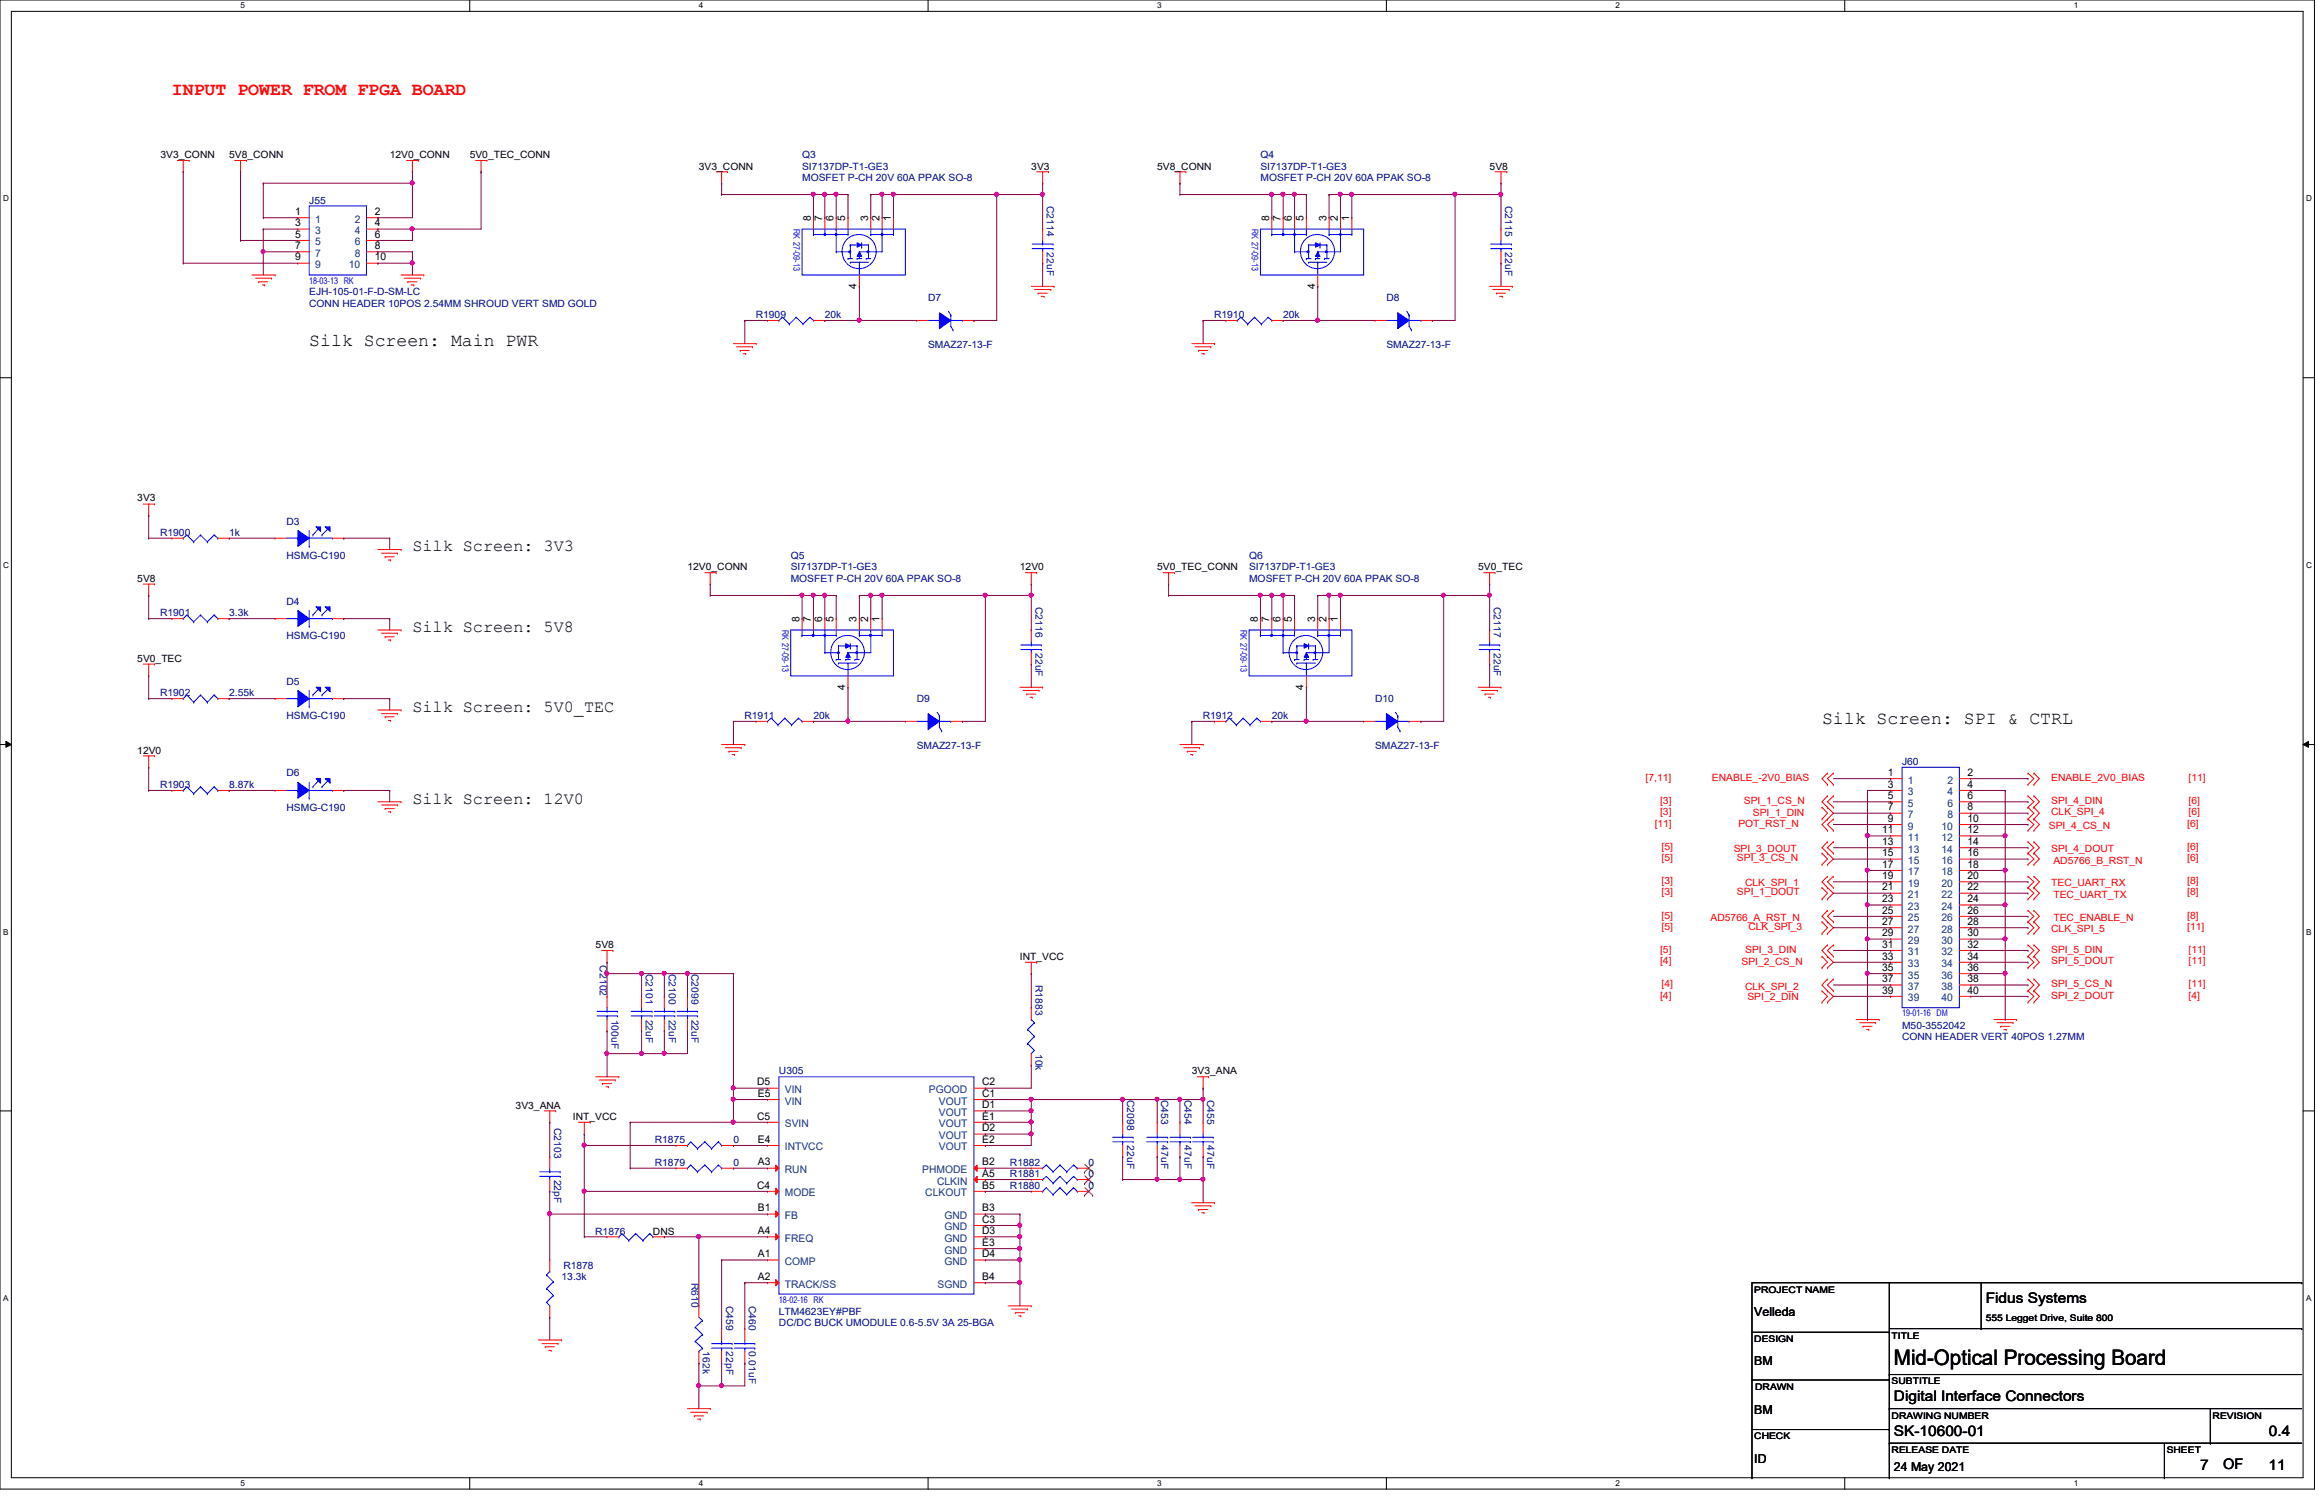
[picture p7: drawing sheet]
<svg xmlns="http://www.w3.org/2000/svg" width="432mm" height="279mm" viewBox="0 0 432 279" stroke-linecap="round" stroke-linejoin="round" font-family="sans-serif">
<defs><g id="words">
<text font-size="4" x="352.6" y="254.3">Mid-Optical Processing Board</text>
<text font-size="3.4" fill="#f00" x="32" y="17.8">INPUT POWER FROM FPGA BOARD</text>
<g font-size="3.4">
<text x="57.6" y="64.5">Silk Screen: Main PWR</text>
<text x="339.3" y="134.9">Silk Screen: SPI &amp; CTRL</text>
</g>
<g font-size="3.1">
<text x="76.8" y="102.7">Silk Screen: 3V3</text>
<text x="76.8" y="117.7">Silk Screen: 5V8</text>
<text x="76.8" y="132.6">Silk Screen: 5V0_TEC</text>
<text x="76.8" y="149.7">Silk Screen: 12V0</text>
</g>
<g font-size="2.7">
<text x="369.7" y="242.7">Fidus Systems</text>
<text x="352.6" y="261">Digital Interface Connectors</text>
<text x="352.6" y="267.5">SK-10600-01</text>
<text x="422.5" y="267.5">0.4</text>
<text x="409.7" y="273.8">7</text>
<text x="413.9" y="273.6">OF</text>
<text x="422.4" y="273.8">11</text>
</g>
<g font-size="2.3">
<text x="326.6" y="245.2">Velleda</text>
<text x="326.6" y="254.3">BM</text>
<text x="326.6" y="263.3">BM</text>
<text x="326.6" y="272.5">ID</text>
<text x="352.6" y="274">24 May 2021</text>
</g>
<g font-size="1.9">
<text x="29.9" y="29.4">3V3_CONN</text>
<text x="42.7" y="29.4">5V8_CONN</text>
<text x="72.6" y="29.4">12V0_CONN</text>
<text x="87.5" y="29.4">5V0_TEC_CONN</text>
<text x="130.1" y="31.6">3V3_CONN</text>
<text x="192" y="31.6">3V3</text>
<text x="215.5" y="31.6">5V8_CONN</text>
<text x="277.4" y="31.6">5V8</text>
<text x="54.9" y="40">1</text>
<text x="69.8" y="40">2</text>
<text x="151" y="41.1" transform="rotate(-90 151 41.1)">8</text>
<text x="153.1" y="41.1" transform="rotate(-90 153.1 41.1)">7</text>
<text x="155.2" y="41.1" transform="rotate(-90 155.2 41.1)">6</text>
<text x="157.4" y="41.1" transform="rotate(-90 157.4 41.1)">5</text>
<text x="161.6" y="41.1" transform="rotate(-90 161.6 41.1)">3</text>
<text x="163.7" y="41.1" transform="rotate(-90 163.7 41.1)">2</text>
<text x="165.9" y="41.1" transform="rotate(-90 165.9 41.1)">1</text>
<text x="236.3" y="41.1" transform="rotate(-90 236.3 41.1)">8</text>
<text x="238.4" y="41.1" transform="rotate(-90 238.4 41.1)">7</text>
<text x="240.5" y="41.1" transform="rotate(-90 240.5 41.1)">6</text>
<text x="242.7" y="41.1" transform="rotate(-90 242.7 41.1)">5</text>
<text x="247" y="41.1" transform="rotate(-90 247 41.1)">3</text>
<text x="249.1" y="41.1" transform="rotate(-90 249.1 41.1)">2</text>
<text x="251.2" y="41.1" transform="rotate(-90 251.2 41.1)">1</text>
<text x="54.9" y="42.2">3</text>
<text x="54.9" y="44.3">5</text>
<text x="54.9" y="46.4">7</text>
<text x="69.8" y="42.2">4</text>
<text x="69.8" y="44.3">6</text>
<text x="69.8" y="46.4">8</text>
<text x="54.9" y="48.5">9</text>
<text x="69.8" y="48.5">10</text>
<text x="159.5" y="53.8" transform="rotate(-90 159.5 53.8)">4</text>
<text x="244.9" y="53.8" transform="rotate(-90 244.9 53.8)">4</text>
<text x="25.6" y="93.4">3V3</text>
<text x="128" y="106.3">12V0_CONN</text>
<text x="189.9" y="106.3">12V0</text>
<text x="215.5" y="106.3">5V0_TEC_CONN</text>
<text x="275.3" y="106.3">5V0_TEC</text>
<text x="25.6" y="108.4">5V8</text>
<text x="148.8" y="115.8" transform="rotate(-90 148.8 115.8)">8</text>
<text x="151" y="115.8" transform="rotate(-90 151 115.8)">7</text>
<text x="153.1" y="115.8" transform="rotate(-90 153.1 115.8)">6</text>
<text x="155.2" y="115.8" transform="rotate(-90 155.2 115.8)">5</text>
<text x="159.5" y="115.8" transform="rotate(-90 159.5 115.8)">3</text>
<text x="161.6" y="115.8" transform="rotate(-90 161.6 115.8)">2</text>
<text x="163.7" y="115.8" transform="rotate(-90 163.7 115.8)">1</text>
<text x="234.2" y="115.8" transform="rotate(-90 234.2 115.8)">8</text>
<text x="236.3" y="115.8" transform="rotate(-90 236.3 115.8)">7</text>
<text x="238.4" y="115.8" transform="rotate(-90 238.4 115.8)">6</text>
<text x="240.5" y="115.8" transform="rotate(-90 240.5 115.8)">5</text>
<text x="244.9" y="115.8" transform="rotate(-90 244.9 115.8)">3</text>
<text x="247" y="115.8" transform="rotate(-90 247 115.8)">2</text>
<text x="249.1" y="115.8" transform="rotate(-90 249.1 115.8)">1</text>
<text x="25.6" y="123.3">5V0_TEC</text>
<text x="157.4" y="128.5" transform="rotate(-90 157.4 128.5)">4</text>
<text x="242.7" y="128.5" transform="rotate(-90 242.7 128.5)">4</text>
<text x="25.6" y="140.4">12V0</text>
<text x="351.5" y="144.5">1</text>
<text x="351.5" y="146.7">3</text>
<text x="351.5" y="148.8">5</text>
<text x="366.4" y="144.5">2</text>
<text x="366.4" y="146.7">4</text>
<text x="366.4" y="148.8">6</text>
<text x="350.4" y="155.2">11</text>
<text x="351.5" y="151">7</text>
<text x="351.5" y="153.1">9</text>
<text x="366.4" y="151">8</text>
<text x="366.4" y="153.1">10</text>
<text x="366.4" y="155.2">12</text>
<text x="350.4" y="157.4">13</text>
<text x="350.4" y="159.5">15</text>
<text x="350.4" y="161.6">17</text>
<text x="366.4" y="157.4">14</text>
<text x="366.4" y="159.5">16</text>
<text x="366.4" y="161.6">18</text>
<text x="350.4" y="163.7">19</text>
<text x="350.4" y="165.9">21</text>
<text x="366.4" y="163.7">20</text>
<text x="366.4" y="165.9">22</text>
<text x="350.4" y="168.1">23</text>
<text x="350.4" y="170.2">25</text>
<text x="350.4" y="172.3">27</text>
<text x="366.4" y="168.1">24</text>
<text x="366.4" y="170.2">26</text>
<text x="366.4" y="172.3">28</text>
<text x="110.9" y="176.6">5V8</text>
<text x="189.9" y="178.7">INT_VCC</text>
<text x="350.4" y="174.4">29</text>
<text x="350.4" y="176.5">31</text>
<text x="350.4" y="178.7">33</text>
<text x="366.4" y="174.4">30</text>
<text x="366.4" y="176.5">32</text>
<text x="366.4" y="178.7">34</text>
<text x="350.4" y="180.8">35</text>
<text x="350.4" y="183">37</text>
<text x="350.4" y="185.1">39</text>
<text x="366.4" y="180.8">36</text>
<text x="366.4" y="183">38</text>
<text x="366.4" y="185.1">40</text>
<text x="141" y="202.2">D5</text>
<text x="182.9" y="202.2">C2</text>
<text x="221.9" y="200.1">3V3_ANA</text>
<text x="96" y="206.5">3V3_ANA</text>
<text x="106.7" y="208.6">INT_VCC</text>
<text x="141" y="208.5">C5</text>
<text x="141.1" y="204.3">E5</text>
<text x="182.9" y="204.3">C1</text>
<text x="182.9" y="206.4">D1</text>
<text x="182.9" y="208.5">E1</text>
<text x="141.1" y="212.9">E4</text>
<text x="182.9" y="210.7">D2</text>
<text x="182.9" y="212.9">E2</text>
<text x="141" y="221.4">C4</text>
<text x="141.1" y="217.1">A3</text>
<text x="182.9" y="217.1">B2</text>
<text x="182.9" y="219.2">A5</text>
<text x="182.9" y="221.4">B5</text>
<text x="141.1" y="225.6">B1</text>
<text x="182.9" y="225.6">B3</text>
<text x="182.9" y="227.8">C3</text>
<text x="121.6" y="230">DNS</text>
<text x="141.1" y="229.9">A4</text>
<text x="182.9" y="229.9">D3</text>
<text x="182.9" y="232.1">E3</text>
<text x="141.1" y="234.2">A1</text>
<text x="141.1" y="238.4">A2</text>
<text x="182.9" y="234.2">D4</text>
<text x="182.9" y="238.4">B4</text>
</g>
<g font-size="1.9" fill="#000080">
<text x="149.4" y="29.4">Q3</text>
<text x="234.7" y="29.4">Q4</text>
<text x="149.4" y="31.6">SI7137DP-T1-GE3</text>
<text x="149.4" y="33.7">MOSFET P-CH 20V 60A PPAK SO-8</text>
<text x="234.7" y="31.6">SI7137DP-T1-GE3</text>
<text x="234.7" y="33.7">MOSFET P-CH 20V 60A PPAK SO-8</text>
<text x="57.6" y="37.9">J55</text>
<text x="194.9" y="38.4" transform="rotate(90 194.9 38.4)">C2114</text>
<text x="280.2" y="38.4" transform="rotate(90 280.2 38.4)">C2115</text>
<text x="194.9" y="46.9" transform="rotate(90 194.9 46.9)">22uF</text>
<text x="280.2" y="46.9" transform="rotate(90 280.2 46.9)">22uF</text>
<text x="57.6" y="55">EJH-105-01-F-D-SM-LC</text>
<text x="57.6" y="57.2">CONN HEADER 10POS 2.54MM SHROUD VERT SMD GOLD</text>
<text x="140.7" y="59.3">R1909</text>
<text x="153.6" y="59.3">20k</text>
<text x="172.8" y="56">D7</text>
<text x="226.1" y="59.3">R1910</text>
<text x="238.9" y="59.3">20k</text>
<text x="258.1" y="56">D8</text>
<text x="172.8" y="64.9">SMAZ27-13-F</text>
<text x="258.1" y="64.9">SMAZ27-13-F</text>
<text x="29.8" y="99.8">R1900</text>
<text x="42.7" y="99.8">1k</text>
<text x="53.3" y="97.7">D3</text>
<text x="53.3" y="104.1">HSMG-C190</text>
<text x="147.2" y="104.1">Q5</text>
<text x="147.2" y="106.3">SI7137DP-T1-GE3</text>
<text x="232.6" y="104.1">Q6</text>
<text x="232.6" y="106.3">SI7137DP-T1-GE3</text>
<text x="53.3" y="112.6">D4</text>
<text x="147.2" y="108.4">MOSFET P-CH 20V 60A PPAK SO-8</text>
<text x="192.8" y="113" transform="rotate(90 192.8 113)">C2116</text>
<text x="232.6" y="108.4">MOSFET P-CH 20V 60A PPAK SO-8</text>
<text x="278.1" y="113" transform="rotate(90 278.1 113)">C2117</text>
<text x="29.8" y="114.7">R1901</text>
<text x="42.7" y="114.7">3.3k</text>
<text x="53.3" y="119">HSMG-C190</text>
<text x="192.8" y="121.6" transform="rotate(90 192.8 121.6)">22uF</text>
<text x="278.1" y="121.6" transform="rotate(90 278.1 121.6)">22uF</text>
<text x="29.8" y="129.7">R1902</text>
<text x="42.7" y="129.7">2.55k</text>
<text x="53.3" y="127.6">D5</text>
<text x="170.7" y="130.7">D9</text>
<text x="256" y="130.7">D10</text>
<text x="53.3" y="133.9">HSMG-C190</text>
<text x="138.6" y="133.9">R1911</text>
<text x="151.5" y="133.9">20k</text>
<text x="223.9" y="133.9">R1912</text>
<text x="236.8" y="133.9">20k</text>
<text x="170.7" y="139.5">SMAZ27-13-F</text>
<text x="256" y="139.5">SMAZ27-13-F</text>
<text x="354.2" y="142.5">J60</text>
<text x="29.8" y="146.7">R1903</text>
<text x="42.7" y="146.7">8.87k</text>
<text x="53.3" y="144.6">D6</text>
<text x="53.3" y="151">HSMG-C190</text>
<text x="111.7" y="179.8" transform="rotate(90 111.7 179.8)">C2102</text>
<text x="120.2" y="181.4" transform="rotate(90 120.2 181.4)">C2101</text>
<text x="124.5" y="181.4" transform="rotate(90 124.5 181.4)">C2100</text>
<text x="128.8" y="181.4" transform="rotate(90 128.8 181.4)">C2099</text>
<text x="192.8" y="183.5" transform="rotate(90 192.8 183.5)">R1883</text>
<text x="113.9" y="189.9" transform="rotate(90 113.9 189.9)">100uF</text>
<text x="120.2" y="189.9" transform="rotate(90 120.2 189.9)">22uF</text>
<text x="124.5" y="189.9" transform="rotate(90 124.5 189.9)">22uF</text>
<text x="128.8" y="189.9" transform="rotate(90 128.8 189.9)">22uF</text>
<text x="354.2" y="191.6">M50-3552042</text>
<text x="192.8" y="196.3" transform="rotate(90 192.8 196.3)">10k</text>
<text x="354.2" y="193.7">CONN HEADER VERT 40POS 1.27MM</text>
<text x="145" y="200.1">U305</text>
<text x="209.9" y="204.8" transform="rotate(90 209.9 204.8)">C2098</text>
<text x="216.2" y="204.8" transform="rotate(90 216.2 204.8)">C453</text>
<text x="220.6" y="204.8" transform="rotate(90 220.6 204.8)">C454</text>
<text x="224.8" y="204.8" transform="rotate(90 224.8 204.8)">C455</text>
<text x="103.2" y="210.1" transform="rotate(90 103.2 210.1)">C2103</text>
<text x="121.9" y="212.9">R1875</text>
<text x="136.6" y="212.9">0</text>
<text x="209.9" y="213.4" transform="rotate(90 209.9 213.4)">22uF</text>
<text x="216.2" y="213.4" transform="rotate(90 216.2 213.4)">47uF</text>
<text x="220.6" y="213.4" transform="rotate(90 220.6 213.4)">47uF</text>
<text x="224.8" y="213.4" transform="rotate(90 224.8 213.4)">47uF</text>
<text x="103.2" y="219.7" transform="rotate(90 103.2 219.7)">22pF</text>
<text x="121.9" y="217.2">R1879</text>
<text x="136.6" y="217.2">0</text>
<text x="188" y="219.3">R1881</text>
<text x="188" y="221.4">R1880</text>
<text x="188" y="217.2">R1882</text>
<text x="202.7" y="219.3">0</text>
<text x="202.7" y="221.4">0</text>
<text x="202.7" y="217.2">0</text>
<text x="110.8" y="230">R1876</text>
<text x="104.6" y="238.5">13.3k</text>
<text x="104.9" y="236.4">R1878</text>
<text x="128.8" y="239" transform="rotate(90 128.8 239)">R610</text>
<text x="135.2" y="243.2" transform="rotate(90 135.2 243.2)">C459</text>
<text x="139.4" y="243.2" transform="rotate(90 139.4 243.2)">C460</text>
<text x="145" y="244.9">LTM4623EY#PBF</text>
<text x="130.9" y="251.7" transform="rotate(90 130.9 251.7)">162k</text>
<text x="135.2" y="251.7" transform="rotate(90 135.2 251.7)">22pF</text>
<text x="139.4" y="251.7" transform="rotate(90 139.4 251.7)">0.01uF</text>
<text x="145" y="247.1">DC/DC BUCK UMODULE 0.6-5.5V 3A 25-BGA</text>
</g>
<g font-size="1.9" fill="#004080">
<text x="58.7" y="41.5">1</text>
<text x="66" y="41.5">2</text>
<text x="58.7" y="43.6">3</text>
<text x="58.7" y="45.7">5</text>
<text x="58.7" y="47.8">7</text>
<text x="66" y="43.6">4</text>
<text x="66" y="45.7">6</text>
<text x="66" y="47.8">8</text>
<text x="58.7" y="50">9</text>
<text x="64.9" y="50">10</text>
<text x="355.3" y="146">1</text>
<text x="355.3" y="148.2">3</text>
<text x="362.6" y="146">2</text>
<text x="362.6" y="148.2">4</text>
<text x="355.3" y="150.3">5</text>
<text x="355.3" y="152.4">7</text>
<text x="355.3" y="154.5">9</text>
<text x="361.5" y="154.5">10</text>
<text x="362.6" y="150.3">6</text>
<text x="362.6" y="152.4">8</text>
<text x="355.3" y="156.6">11</text>
<text x="355.3" y="158.8">13</text>
<text x="355.3" y="161">15</text>
<text x="361.5" y="156.6">12</text>
<text x="361.5" y="158.8">14</text>
<text x="361.5" y="161">16</text>
<text x="355.3" y="163.1">17</text>
<text x="355.3" y="165.2">19</text>
<text x="355.3" y="167.3">21</text>
<text x="361.5" y="163.1">18</text>
<text x="361.5" y="165.2">20</text>
<text x="361.5" y="167.3">22</text>
<text x="355.3" y="169.5">23</text>
<text x="355.3" y="171.6">25</text>
<text x="355.3" y="173.7">27</text>
<text x="361.5" y="169.5">24</text>
<text x="361.5" y="171.6">26</text>
<text x="361.5" y="173.7">28</text>
<text x="355.3" y="175.9">29</text>
<text x="355.3" y="178">31</text>
<text x="361.5" y="175.9">30</text>
<text x="361.5" y="178">32</text>
<text x="355.3" y="180.2">33</text>
<text x="355.3" y="182.3">35</text>
<text x="355.3" y="184.4">37</text>
<text x="361.5" y="180.2">34</text>
<text x="361.5" y="182.3">36</text>
<text x="361.5" y="184.4">38</text>
<text x="355.3" y="186.5">39</text>
<text x="361.5" y="186.5">40</text>
<text x="146.1" y="203.6">VIN</text>
<text x="173" y="203.6">PGOOD</text>
<text x="146.1" y="205.7">VIN</text>
<text x="146.1" y="210">SVIN</text>
<text x="174.8" y="205.7">VOUT</text>
<text x="174.8" y="207.9">VOUT</text>
<text x="174.8" y="210">VOUT</text>
<text x="146.1" y="214.3">INTVCC</text>
<text x="174.8" y="212.2">VOUT</text>
<text x="174.8" y="214.3">VOUT</text>
<text x="146.1" y="218.5">RUN</text>
<text x="171.7" y="218.5">PHMODE</text>
<text x="174.5" y="220.6">CLKIN</text>
<text x="146.1" y="222.8">MODE</text>
<text x="146.1" y="227.1">FB</text>
<text x="172.3" y="222.8">CLKOUT</text>
<text x="175.9" y="227.1">GND</text>
<text x="146.1" y="231.3">FREQ</text>
<text x="175.9" y="229.2">GND</text>
<text x="175.9" y="231.3">GND</text>
<text x="175.9" y="233.5">GND</text>
<text x="146.1" y="235.6">COMP</text>
<text x="146.1" y="239.9">TRACK/SS</text>
<text x="174.6" y="239.9">SGND</text>
<text x="175.9" y="235.6">GND</text>
</g>
<g font-size="1.9" fill="#f00">
<text x="306.4" y="145.5">[7,11]</text>
<text x="309.1" y="149.8">[3]</text>
<text x="318.8" y="145.5">ENABLE_-2V0_BIAS</text>
<text x="324.7" y="149.8">SPI_1_CS_N</text>
<text x="381.9" y="145.5">ENABLE_2V0_BIAS</text>
<text x="381.9" y="149.8">SPI_4_DIN</text>
<text x="407.5" y="145.5">[11]</text>
<text x="407.5" y="149.8">[6]</text>
<text x="308.1" y="154">[11]</text>
<text x="309.1" y="151.9">[3]</text>
<text x="323.7" y="154">POT_RST_N</text>
<text x="326.4" y="152.1">SPI_1_DIN</text>
<text x="381.5" y="154.4">SPI_4_CS_N</text>
<text x="381.9" y="151.9">CLK_SPI_4</text>
<text x="407.2" y="154">[6]</text>
<text x="407.5" y="151.9">[6]</text>
<text x="309.4" y="160.4">[5]</text>
<text x="309.4" y="158.2">[5]</text>
<text x="322.8" y="158.8">SPI_3_DOUT</text>
<text x="323.4" y="160.4">SPI_3_CS_N</text>
<text x="381.9" y="158.8">SPI_4_DOUT</text>
<text x="382.4" y="160.9">AD5766_B_RST_N</text>
<text x="407.2" y="160.4">[6]</text>
<text x="407.2" y="158.2">[6]</text>
<text x="309.4" y="164.7">[3]</text>
<text x="309.4" y="166.8">[3]</text>
<text x="323.4" y="166.8">SPI_1_DOUT</text>
<text x="325" y="165.1">CLK_SPI_1</text>
<text x="381.9" y="165.1">TEC_UART_RX</text>
<text x="382.4" y="167.2">TEC_UART_TX</text>
<text x="407.2" y="166.8">[8]</text>
<text x="407.2" y="164.7">[8]</text>
<text x="309.4" y="173.2">[5]</text>
<text x="309.4" y="171.1">[5]</text>
<text x="318.5" y="171.5">AD5766_A_RST_N</text>
<text x="325.5" y="173.2">CLK_SPI_3</text>
<text x="381.9" y="173.7">CLK_SPI_5</text>
<text x="382.4" y="171.5">TEC_ENABLE_N</text>
<text x="407.2" y="171.1">[8]</text>
<text x="407.2" y="173.2">[11]</text>
<text x="309.1" y="179.6">[4]</text>
<text x="309.1" y="177.5">[5]</text>
<text x="324.3" y="179.8">SPI_2_CS_N</text>
<text x="325" y="177.5">SPI_3_DIN</text>
<text x="381.9" y="179.6">SPI_5_DOUT</text>
<text x="381.9" y="177.5">SPI_5_DIN</text>
<text x="407.5" y="177.5">[11]</text>
<text x="407.5" y="179.6">[11]</text>
<text x="309.4" y="183.9">[4]</text>
<text x="325" y="184.3">CLK_SPI_2</text>
<text x="381.9" y="183.9">SPI_5_CS_N</text>
<text x="407.5" y="183.9">[11]</text>
<text x="309.1" y="186">[4]</text>
<text x="325.4" y="186.3">SPI_2_DIN</text>
<text x="381.9" y="186">SPI_2_DOUT</text>
<text x="407.5" y="186">[4]</text>
</g>
<g font-size="1.7" fill="#00f">
<text x="147.7" y="42.7" transform="rotate(90 147.7 42.7)">RK 27-09-13</text>
<text x="233.1" y="42.7" transform="rotate(90 233.1 42.7)">RK 27-09-13</text>
<text x="57.6" y="52.8">18-03-13 RK</text>
<text x="145.6" y="117.3" transform="rotate(90 145.6 117.3)">RK 27-09-13</text>
<text x="231" y="117.3" transform="rotate(90 231 117.3)">RK 27-09-13</text>
<text x="354.2" y="189.3">19-01-16 DM</text>
<text x="145" y="242.7">18-02-16 RK</text>
</g>
<g font-size="1.7">
<text x="326.6" y="240.8">PROJECT NAME</text>
<text x="326.6" y="249.9">DESIGN</text>
<text x="352.2" y="249.3">TITLE</text>
<text x="369.7" y="246.1">555 Legget Drive, Suite 800</text>
<text x="352.2" y="257.8">SUBTITLE</text>
<text x="326.8" y="258.9">DRAWN</text>
<text x="326.6" y="268.1">CHECK</text>
<text x="352.2" y="264.2">DRAWING NUMBER</text>
<text x="412" y="264.2">REVISION</text>
<text x="352.2" y="270.7">RELEASE DATE</text>
<text x="403.4" y="270.7">SHEET</text>
</g>
<g font-size="1.5">
<text x="44.8" y="1.5">5</text>
<text x="130.1" y="1.5">4</text>
<text x="215.5" y="1.5">3</text>
<text x="300.8" y="1.5">2</text>
<text x="386.2" y="1.5">1</text>
<text x=".6" y="37.5">D</text>
<text x="429.4" y="37.5">D</text>
<text x=".6" y="105.7">C</text>
<text x="429.4" y="105.7">C</text>
<text x=".6" y="174.1">B</text>
<text x="429.4" y="174.1">B</text>
<text x=".6" y="242.3">A</text>
<text x="429.4" y="242.3">A</text>
<text x="44.8" y="276.8">5</text>
<text x="130.1" y="276.8">4</text>
<text x="215.5" y="276.8">3</text>
<text x="300.8" y="276.8">2</text>
<text x="386.2" y="276.8">1</text>
</g>
</g></defs>
<path d="M0 0h431v277.4h-431zM2.1 2.1h426.7v273.2h-426.7z" fill="none" stroke="#000" stroke-width=".19"/>
<g fill="#fff">
<path d="M44.8 .3h.8v1.6h-.8z"/>
<path d="M44.8 275.5h.8v1.6h-.8z"/>
</g>
<path d="M87.5 0v2.1M87.5 275.3v2.1" fill="none" stroke="#000" stroke-width=".19"/>
<g fill="#fff">
<path d="M130.1 .3h.8v1.6h-.8z"/>
<path d="M130.1 275.5h.8v1.6h-.8z"/>
</g>
<path d="M172.8 0v2.1M172.8 275.3v2.1" fill="none" stroke="#000" stroke-width=".19"/>
<g fill="#fff">
<path d="M215.5 .3h.7v1.6h-.7z"/>
<path d="M215.5 275.5h.7v1.6h-.7z"/>
</g>
<path d="M258.1 0v2.1M258.1 275.3v2.1" fill="none" stroke="#000" stroke-width=".19"/>
<g fill="#fff">
<path d="M300.8 .3h.8v1.6h-.8z"/>
<path d="M300.8 275.5h.8v1.6h-.8z"/>
</g>
<path d="M343.5 0v2.1M343.5 275.3v2.1" fill="none" stroke="#000" stroke-width=".19"/>
<g fill="#fff">
<path d="M386.2 .3h.7v1.6h-.7z"/>
<path d="M386.2 275.5h.7v1.6h-.7z"/>
<path d="M.6 36.2h1v1.6h-1z"/>
<path d="M429.4 36.2h1v1.6h-1z"/>
<path d="M.6 104.5h1v1.6h-1z"/>
<path d="M429.4 104.5h1v1.6h-1z"/>
</g>
<path d="M0 70.4h2.1M428.8 70.4h2.2" fill="none" stroke="#000" stroke-width=".19"/>
<g fill="#fff">
<path d="M.6 172.8h.9v1.6h-.9z"/>
<path d="M429.4 172.8h1v1.6h-1z"/>
</g>
<path d="M0 138.7h2.1M1.1 138.1l1 .6-1 .5zM428.8 138.7l1.1-.6v1.1zM428.8 138.7h2.2" fill="none" stroke="#000" stroke-width=".19"/>
<path d="M1.1 138.1l1 .6-1 .5zM428.8 138.7l1.1-.6v1.1z" fill="#000"/>
<g fill="#fff">
<path d="M.6 241h.9v1.7h-.9z"/>
<path d="M429.4 241h1v1.7h-1z"/>
</g>
<g fill="none" stroke="#000" stroke-width=".19">
<path d="M0 206.9h2.1M428.8 206.9h2.2M351.8 238.9v36.4M368.9 238.9v8.6M428.6 238.9h.1M428.6 238.9h-102.4v36.4M326.2 257h25.6M326.2 248.2h25.6M351.8 257h.1M351.8 248.2h.1M351.8 256h.1M351.8 247.5h76.8"/>
<path d="M351.8 256h76.8M368.9 247.5h.1M428.6 247.5h.1M326.2 275.3h.1M326.2 266.3h25.6M351.8 266.3h.1M351.8 275.3h.1M351.8 268.8h.1M351.8 262.4h.1M351.8 268.8h76.8M351.8 262.4h76.8M403 275.3h.1"/>
<path d="M403 268.8v6.5M411.6 268.8h.1M411.6 262.4v6.4"/>
</g>
<g fill="none" stroke="#f00" stroke-width=".19">
<path d="M33 29.9h2.2M34.1 32h.1M34.1 29.9v2.1M35.2 29.9h.1M43.7 29.9h2.2M44.8 32h.1M44.8 29.9v2.1M45.9 29.9h.1M75.7 29.9h2.2M76.8 32h.1M76.8 29.9v2.1M77.9 29.9h.1"/>
<path d="M88.6 29.9h2.1M89.6 32h.1M89.6 29.9v2.1M90.7 29.9h.1M133.3 32h2.2M134.4 34.1h.1M134.4 32v2.1M135.5 32h.1M193 32h2.2M194.1 34.1h.1M194.1 32v2.1M195.2 32h.1"/>
<path d="M218.7 32h2.1M219.7 34.1h.1M219.7 32v2.1M220.8 32h.1M278.4 32h2.2M279.5 34.1h.1M279.5 32v2.1M280.6 32h.1M46.9 51.2h4.3M47.6 51.8h2.9M48.2 52.5h.1M48.2 52.5h1.7"/>
<path d="M48.9 53.1h.4M49.3 53.1h.1M50.5 51.8h.1M51.2 51.2h.1M74.7 51.2h4.2M75.3 51.8h3M75.9 52.5h.1M75.9 52.5h1.7M76.5 53.1h.5M77 53.1h.1M78.3 51.8h.1M78.9 51.2h.1"/>
<path d="M192 53.3h4.3M192.6 53.9h3.1M193.3 54.6h.1M193.3 54.6h1.7M193.9 55.2h.5M194.4 55.2h.1M195.7 53.9h.1M196.3 53.3h.1M277.4 53.3h4.2M278 53.9h3M278.6 54.6h.1M278.6 54.6h1.7"/>
<path d="M279.2 55.2h.5M279.7 55.2h.1M281 53.9h.1M281.6 53.3h.1M136.6 64h4.2M137.2 64.6h2.9M137.8 65.3h.1M137.8 65.3h1.7M138.4 65.9h.5M138.9 65.9h.1M140.1 64.6h.1M140.8 64h.1"/>
<path d="M221.9 64h4.2M222.5 64.6h3M223.2 65.3h.1M223.2 65.3h1.7M223.8 65.9h.4M224.2 65.9h.1M225.5 64.6h.1M226.1 64h.1M26.7 93.9h2.1M27.7 96h.1M27.7 93.9v2.1M28.8 93.9h.1"/>
<path d="M26.7 108.8h2.1M27.7 110.9h.1M27.7 108.8v2.1M28.8 108.8h.1M70.4 102.4h4.3M70.4 117.3h4.3M71 103h3M71 117.9h3M71.7 103.7h.1M71.7 118.6h.1M71.7 103.7h1.7M71.7 118.6h1.7"/>
<path d="M72.3 104.3h.4M72.3 119.2h.4M72.7 104.3h.1M72.7 119.2h.1M74 103h.1M74 117.9h.1M74.7 102.4h.1M74.7 117.3h.1M131.2 106.7h2.1M132.2 108.8h.1M132.2 106.7v2.1M133.3 106.7h.1"/>
<path d="M190.9 106.7h2.1M192 108.8h.1M192 106.7v2.1M193 106.7h.1M216.6 106.7h2.1M217.6 108.8h.1M217.6 106.7v2.1M218.7 106.7h.1M276.3 106.7h2.1M277.4 108.8h.1M277.4 106.7v2.1M278.4 106.7h.1"/>
<path d="M26.7 123.7h2.1M27.7 125.9h.1M27.7 123.7v2.2M28.8 123.7h.1M70.4 132.2h4.3M71 132.9h3M71.7 133.5h.1M71.7 133.5h1.7M72.3 134.2h.4M72.7 134.2h.1M74 132.9h.1M74.7 132.2h.1"/>
<path d="M134.4 138.7h4.3M135 139.3h3M135.7 140h.1M135.7 140h1.7M138 139.3h.1M138.7 138.7h.1M189.9 128h4.2M190.5 128.6h3M191.2 129.3h.1M191.2 129.3h1.7M191.8 129.9h.4M192.2 129.9h.1"/>
<path d="M193.5 128.6h.1M194.1 128h.1M219.7 138.7h4.3M220.4 139.3h3M221.1 140h.1M221.1 140h1.7M223.4 139.3h.1M224 138.7h.1M275.3 128h4.2M275.8 128.6h3M276.5 129.3h.1M276.5 129.3h1.7"/>
<path d="M277.1 129.9h.4M277.5 129.9h.1M278.8 128.6h.1M279.5 128h.1M26.7 140.8h2.1M27.7 142.9h.1M27.7 140.8v2.1M28.8 140.8h.1M70.4 149.4h4.3M71 149.9h3M71.7 150.6h.1M71.7 150.6h1.7"/>
<path d="M72.3 151.2h.4M72.7 151.2h.1M74 149.9h.1M74.7 149.4h.1M136.3 140.5h.4M136.7 140.5h.1M221.7 140.5h.4M222.1 140.5h.1M339.3 158.9h.1M339.3 152.6h.1M339.3 150.4h.1M339.3 158.9l1 1.1-1 1"/>
<path d="M339.3 150.4l1 1.1-1 1.1M340.3 156.8h.1M340.3 158.9h.1M340.3 154.7h.1M340.3 152.6h.1M340.3 150.4h.1M340.3 148.3h.1M340.3 146.1h.1M340.3 144h.1M340.3 156.8l-1 1.1 2.1 2.1-1.1 1M340.3 148.3l-1 1.1 2.1 2.1-2.1 2.1 1 1.1M340.3 144l-1 1 1 1.1"/>
<path d="M341.4 156.8h.1M341.4 158.9h.1M341.4 154.7h.1M341.4 152.6h.1M341.4 150.4h.1M341.4 148.3h.1M341.4 146.1h.1M341.4 144h.1M341.4 156.8l-1.1 1.1 1.1 1M341.4 152.6l-1.1 1 1.1 1.1M341.4 148.3l-1.1 1.1 1.1 1M341.4 144l-1.1 1 1.1 1.1"/>
<path d="M377.6 152.6h.1M377.6 154.7h.1M377.6 158.9h.1M377.6 156.8h.1M377.6 146.1h.1M377.6 144h.1M377.6 150.4h.1M377.6 148.3h.1M377.6 152.6l1.1 1-1.1 1.1M377.6 158.9l1.1 1.1-1.1 1M377.6 156.8l1.1 1.1-1.1 1M377.6 144l1.1 1-1.1 1.1"/>
<path d="M377.6 150.4l1.1 1.1-1.1 1.1M377.6 148.3l1.1 1.1-1.1 1M378.7 152.6h.1M378.7 154.7h.1M378.7 158.9h.1M378.7 156.8h.1M378.7 146.1h.1M378.7 144h.1M378.7 150.4h.1M378.7 148.3h.1M378.7 152.6l1 1-1 1.1M378.7 158.9l1 1.1-1 1"/>
<path d="M378.7 156.8l1 1.1-1 1M378.7 144l1 1-1 1.1M378.7 150.4l1 1.1-1 1.1M378.7 148.3l1 1.1-1 1M112 177h2.1M113 179.2h.1M113 177v2.2M114.1 177h.1M190.9 179.2h2.1M192 179.2v2.2M193 179.2h.1M339.3 171.7h.1"/>
<path d="M339.3 173.9h.1M339.3 165.4h.1M339.3 167.5h.1M339.3 161h.1M339.3 178.1h.1M339.3 171.7l1 1.1-1 1.1M339.3 165.4l1 1-1 1.1M339.3 178.1l1 1.1-1 1.1M340.3 169.6h.1M340.3 171.7h.1M340.3 173.9h.1M340.3 163.2h.1"/>
<path d="M340.3 165.4h.1M340.3 167.5h.1M340.3 161h.1M340.3 178.1h.1M340.3 176h.1M340.3 169.6l-1 1.1 2.1 2.1-1.1 1.1M340.3 163.2l-1 1.1 1 1.1M340.3 165.4l1.1 1-1.1 1.1M340.3 178.1l1.1 1.1-1.1 1.1M340.3 176l-1 1 1 1.1M341.4 169.6h.1M341.4 171.7h.1"/>
<path d="M341.4 163.2h.1M341.4 165.4h.1M341.4 178.1h.1M341.4 176h.1M341.4 169.6l-1.1 1.1 1.1 1M341.4 163.2l-1.1 1.1 1.1 1.1M341.4 176l-1.1 1 1.1 1.1M377.6 169.6h.1M377.6 171.7h.1M377.6 173.9h.1M377.6 165.4h.1M377.6 167.5h.1"/>
<path d="M377.6 163.2h.1M377.6 161h.1M377.6 178.1h.1M377.6 176h.1M377.6 169.6l1.1 1.1-1.1 1M377.6 171.7l1.1 1.1-1.1 1.1M377.6 165.4l1.1 1-1.1 1.1M377.6 163.2l1.1 1.1-1.1 1.1M377.6 178.1l1.1 1.1-1.1 1.1M377.6 176l1.1 1-1.1 1.1M378.7 169.6h.1M378.7 171.7h.1"/>
<path d="M378.7 173.9h.1M378.7 165.4h.1M378.7 167.5h.1M378.7 163.2h.1M378.7 161h.1M378.7 178.1h.1M378.7 176h.1M378.7 169.6l1 1.1-1 1M378.7 171.7l1 1.1-1 1.1M378.7 165.4l1 1-1 1.1M378.7 163.2l1 1.1-1 1.1M378.7 178.1l1 1.1-1 1.1"/>
<path d="M378.7 176l1 1-1 1.1M192 181.4h.1M339.3 180.3h.1M339.3 186.7h.1M339.3 184.6h.1M339.3 184.6l1 1-1 1.1M340.3 182.4h.1M340.3 184.6h.1M340.3 180.3h.1M340.3 186.7h.1M340.3 182.4l-1 1.1 1 1.1M340.3 184.6l1.1 1-1.1 1.1"/>
<path d="M341.4 182.4h.1M341.4 184.6h.1M341.4 182.4l-1.1 1.1 1.1 1.1M345.6 189.9h4.3M346.3 190.5h2.9M346.9 191.2h.1M346.9 191.2h1.7M347.6 191.8h.4M348 191.8h.1M349.2 190.5h.1M349.9 189.9h.1M371.3 189.9h4.2"/>
<path d="M371.9 190.5h2.9M372.5 191.2h.1M372.5 191.2h1.7M373.1 191.8h.4M373.5 191.8h.1M374.8 190.5h.1M375.5 189.9h.1M377.6 184.6h.1M377.6 182.4h.1M377.6 180.3h.1M377.6 186.7h.1M377.6 182.4l1.1 1.1-1.1 1.1"/>
<path d="M377.6 184.6l1.1 1-1.1 1.1M378.7 184.6h.1M378.7 182.4h.1M378.7 180.3h.1M378.7 186.7h.1M378.7 182.4l1 1.1-1 1.1M378.7 184.6l1 1-1 1.1M101.3 206.9h2.2M102.4 209h.1M102.4 206.9v2.1M103.5 206.9h.1M107.7 209h2.2"/>
<path d="M108.8 211.2h.1M108.8 209v2.2M109.9 209h.1M110.9 200.6h4.3M111.6 201.2h3M112.2 201.8h.1M112.2 201.8h1.7M112.9 202.4h.4M113.3 202.4h.1M114.6 201.2h.1M115.2 200.6h.1M192 219.7h.1"/>
<path d="M192 219.7h2.1M200.6 219.7h2.1M202.7 219.7h.1M222.9 200.6h2.1M224 202.7h.1M224 200.6v2.1M225 200.6h.1M221.9 224h4.2M222.5 224.6h3M223.2 225.3h.1M223.2 225.3h1.7M223.8 225.9h.4"/>
<path d="M224.2 225.9h.1M225.5 224.6h.1M226.1 224h.1M100.2 249.6h4.4M100.9 250.3h3M101.5 250.9h.1M101.5 250.9h1.7M102.2 251.5h.4M102.6 251.5h.1M103.9 250.3h.1M104.6 249.6h.1M187.7 243.2h4.3"/>
<path d="M188.4 243.8h2.9M189.1 244.5h.1M189.1 244.5h1.7M189.7 245.1h.4M190.1 245.1h.1M191.3 243.8h.1M192 243.2h.1M128 262.4h4.2M128.6 263.1h3.1M129.3 263.7h.1M129.3 263.7h1.7M129.9 264.3h.5"/>
<path d="M130.4 264.3h.1M131.7 263.1h.1M132.2 262.4h.1"/>
</g>
<path d="M194.1 219.7h.1M194.1 219.7l.7-.6 1.3 1.3M197.4 219.1h.1M197.4 219.1l-1.3 1.3M197.4 219.1l1.2 1.3M199.9 219.1h.1M199.9 219.1l.7 .6M199.9 219.1l-1.3 1.3M200.6 219.7h.1M196.1 220.4h.1M198.6 220.4h.1" fill="none" stroke="#00f" stroke-width=".19"/>
<path d="M202 219l1.5 1.5M203.4 219l-1.5 1.5M201.9 220.5h.1M203.5 220.5h.1" fill="none" stroke="#804000" stroke-width=".19"/>
<path d="M260.3 58.3l2.1 1.4-2.1 1.5z" fill-rule="evenodd" fill="#00f"/>
<g fill="none" stroke="#00f" stroke-width=".19">
<path d="M258.1 59.7h2.2M260.3 58.3l2.1 1.4-2.1 1.5zM260.3 59.7h.1M262 58l.4 .7M262.4 58.7h.1M262.4 59.7h2.2M262.4 58.7v2.1l.4 .7M264.6 59.7h.1M262.8 61.5h.1M142.9 134.4h.1M142.9 134.4l.7-.6 1.3 1.2M144.9 135h.1"/>
<path d="M146.1 133.8h.1M146.1 133.8l-1.2 1.2M146.1 133.8l1.3 1.2M147.4 135h.1M148.7 133.8h.1M148.7 133.8l.7 .6M148.7 133.8l-1.3 1.2M149.4 134.4h.1"/>
</g>
<path d="M256 59.7h.1M256 59.7h2.1M264.6 59.7h2.1M266.7 59.7h.1M140.8 134.4h.1M140.8 134.4h2.1M149.4 134.4h2.1M151.5 134.4h.1" fill="none" stroke="#f00" stroke-width=".19"/>
<path d="M58.8 113h.9v.9z" fill="#00f"/>
<path d="M58.8 113h.9v.9z" fill="none" stroke="#00f" stroke-width=".19"/>
<path d="M60.5 113h1v.9z" fill="#00f"/>
<path d="M53.3 115.2h2.2M55.5 115.2h.1M57.6 116.7h.1M57.6 113.7v3M57.6 115.2h4.3M58.3 114.6h.1M59.3 113.5l-1 1.1M59.9 114.6h.1M60.5 113h1v.9zM61 113.5l-1.1 1.1M61.9 115.2h.1" fill="none" stroke="#00f" stroke-width=".19"/>
<path d="M55.5 113.7l2.1 1.5-2.1 1.5z" fill-rule="evenodd" fill="#00f"/>
<path d="M243.7 45.6h.1M243.7 45.6h1.2M245.4 46.9h.1M245.4 48.9h.1M245.4 46.9v1.3M245.4 48.9v2.3M246.6 48.2h.1M246.6 48.2h.9M55.5 113.7l2.1 1.5-2.1 1.5z" fill="none" stroke="#00f" stroke-width=".19"/>
<path d="M51.2 115.2h.1M51.2 115.2h2.1M61.9 115.2h2.1M64 115.2h.1" fill="none" stroke="#f00" stroke-width=".19"/>
<path d="M244.9 45.2l.9 .4-.9 .5z" fill-rule="evenodd" fill="#00f"/>
<g fill="none" stroke="#00f" stroke-width=".19">
<path d="M236.8 43.7h.1M236.8 43.7h6.4M236.8 42.7v1M238.9 43.7h.1M238.9 42.7v1M241 42.7h.1M241 42.7v4.2M243.2 43.7h.1M243.2 42.7v1M243.7 48.9h.1M243.7 48.9h3.4M244.9 45.2l.9 .4-.9 .5z"/>
<path d="M245.8 46.1h.1M245.8 45.2v.9M247.5 43.7h.1M247.5 42.7v1M249.6 42.7h.1M249.6 42.7v4.2"/>
</g>
<path d="M245.4 46.9l.4 .9h-.9z" fill-rule="evenodd" fill="#00f"/>
<path d="M245.4 46.9l.4 .9h-.9z" fill="none" stroke="#00f" stroke-width=".19"/>
<path d="M249.4 43.5h.3v.3h-.3z" fill-rule="evenodd" fill="#00f"/>
<path d="M247.5 43.7h.1M247.5 43.7h4.2M249.4 43.5h.3v.3h-.3z" fill="none" stroke="#00f" stroke-width=".19"/>
<path d="M240.9 43.5h.3v.3h-.3z" fill-rule="evenodd" fill="#00f"/>
<g fill="none" stroke="#00f" stroke-width=".19">
<path d="M240.9 43.5h.3v.3h-.3zM241 46.9h.1M241 46.9h2.7M243.2 48.2h.1M243.2 48.2h.9M244.9 48.2h.1M244.9 48.2h.9M245.4 46.9h.1M245.4 46.9h4.2M245.8 45.6h1.3M247.1 45.6h.1M247.1 45.6v2.6"/>
<circle cx="245.3" cy="46.9" r="3.2"/>
</g>
<path d="M246.8 46.8h.3v.2h-.3z" fill-rule="evenodd" fill="#00f"/>
<path d="M243.7 45.6h.1M243.7 45.6v2.6M246.8 46.8h.3v.2h-.3z" fill="none" stroke="#00f" stroke-width=".19"/>
<path d="M243.4 46.8h.3v.2h-.3z" fill-rule="evenodd" fill="#00f"/>
<path d="M243.4 46.8h.3v.2h-.3z" fill="none" stroke="#00f" stroke-width=".19"/>
<path d="M238.8 43.5h.2v.3h-.2z" fill-rule="evenodd" fill="#00f"/>
<g fill="none" stroke="#00f" stroke-width=".19">
<path d="M57.6 38.4h10.6v12.8h-10.6zM145 59.7h.1M145 59.7l.7-.6 1.3 1.3M148.3 59.1h.1M148.3 59.1l-1.3 1.3M148.3 59.1l1.2 1.3M150.8 59.1h.1M150.8 59.1l.7 .6M150.8 59.1l-1.3 1.3M151.5 59.7h.1M158.3 45.6h.1M158.3 45.6h1.3"/>
<path d="M160 46.9h.1M160 48.9h.1M160 46.9v1.3M160 48.9v2.3M161.3 48.2h.1M161.3 48.2h.8M234.7 42.7h19.2v8.5h-19.2zM238.8 43.5h.2v.3h-.2zM251.7 43.7h.1M251.7 42.7v1M147 60.4h.1M149.5 60.4h.1"/>
<path d="M228.3 134.4h.1M228.3 134.4l.6-.6 1.3 1.2M230.2 135h.1M231.5 133.8h.1M231.5 133.8l-1.3 1.2M231.5 133.8l1.2 1.2M232.7 135h.1M234 133.8h.1M234 133.8l.7 .6M234 133.8l-1.3 1.2M234.7 134.4h.1M121.8 188.4h3.8"/>
<path d="M121.8 189.2h3.8M123.7 188.4h.1M123.7 189.2h.1M123.7 187.7v.7M123.7 189.2v.7M125.6 188.4h.1M125.6 189.2h.1M128 217.6h.1M128 217.6l.6-.6 1.3 1.3M129.9 218.3h.1M131.2 217h.1M131.2 217l-1.3 1.3"/>
<path d="M131.2 217l1.3 1.3M132.5 218.3h.1M133.8 217h.1M133.8 217l.6 .6M133.8 217l-1.3 1.3M134.4 217.6h.1M194.1 221.9h.1M194.1 221.9l.7-.7 1.3 1.3M196.1 222.5h.1M197.4 221.2h.1M197.4 221.2l-1.3 1.3M197.4 221.2l1.2 1.3"/>
<path d="M198.6 222.5h.1M199.9 221.2h.1M199.9 221.2l.7 .7M199.9 221.2l-1.3 1.3M200.6 221.9h.1"/>
</g>
<g fill="none" stroke="#f00" stroke-width=".19">
<path d="M55.5 40.6h.1M55.5 42.7h.1M55.5 44.8h.1M55.5 46.9h.1M55.5 49h.1M55.5 40.6h2.1M55.5 42.7h2.1M55.5 44.8h2.1M55.5 46.9h2.1M55.5 49h2.1M68.2 40.6h2.2M68.2 42.7h2.2"/>
<path d="M68.2 44.8h2.2M68.2 46.9h2.2M68.2 49h2.2M70.4 40.6h.1M70.4 42.7h.1M70.4 44.8h.1M70.4 46.9h.1M70.4 49h.1M142.9 59.7h.1M142.9 59.7h2.1M151.5 59.7h2.1M153.6 59.7h.1"/>
<path d="M236.8 40.6h.1M236.8 40.6v2.1M238.9 40.6h.1M238.9 40.6v2.1M241 40.6h.1M241 40.6v2.1M243.2 40.6h.1M243.2 40.6v2.1M245.4 53.3h.1M245.4 51.2v2.1M247.5 40.6h.1M247.5 40.6v2.1"/>
<path d="M249.6 40.6h.1M249.6 40.6v2.1M251.7 40.6h.1M251.7 40.6v2.1M226.1 134.4h.1M226.1 134.4h2.2M234.7 134.4h2.1M236.8 134.4h.1M123.7 185.6h.1M123.7 192h.1M123.7 185.6v2.1M123.7 189.9v2.1"/>
<path d="M125.9 217.6h.1M125.9 217.6h2.1M134.4 217.6h2.2M136.6 217.6h.1M192 221.9h.1M192 221.9h2.1M200.6 221.9h2.1M202.7 221.9h.1"/>
</g>
<path d="M201.9 222.7h.1M202 221.2l1.5 1.5M203.4 221.2l-1.5 1.5M203.5 222.7h.1" fill="none" stroke="#804000" stroke-width=".19"/>
<path d="M159.6 45.2l.8 .4-.8 .5z" fill-rule="evenodd" fill="#00f"/>
<g fill="none" stroke="#00f" stroke-width=".19">
<path d="M151.5 43.7h.1M151.5 43.7h6.4M151.5 42.7v1M153.6 43.7h.1M153.6 42.7v1M155.7 42.7h.1M155.7 42.7v4.2M157.9 43.7h.1M157.9 42.7v1M158.3 48.9h.1M158.3 48.9h3.4M159.6 45.2l.8 .4-.8 .5z"/>
<path d="M160.4 46.1h.1M160.4 45.2v.9M162.1 43.7h.1M162.1 42.7v1M164.3 42.7h.1M164.3 42.7v4.2"/>
</g>
<path d="M160 46.9l.4 .9h-.8z" fill-rule="evenodd" fill="#00f"/>
<path d="M160 46.9l.4 .9h-.8z" fill="none" stroke="#00f" stroke-width=".19"/>
<path d="M164.1 43.5h.3v.3h-.3z" fill-rule="evenodd" fill="#00f"/>
<path d="M162.1 43.7h.1M162.1 43.7h4.3M164.1 43.5h.3v.3h-.3z" fill="none" stroke="#00f" stroke-width=".19"/>
<path d="M155.6 43.5h.2v.3h-.2z" fill-rule="evenodd" fill="#00f"/>
<g fill="none" stroke="#00f" stroke-width=".19">
<path d="M155.6 43.5h.2v.3h-.2zM155.7 46.9h.1M155.7 46.9h2.6M157.9 48.2h.1M157.9 48.2h.8M159.6 48.2h.1M159.6 48.2h.8M160 46.9h.1M160 46.9h4.3M160.4 45.6h1.3M161.7 45.6h.1M161.7 45.6v2.6"/>
<circle cx="160" cy="46.9" r="3.2"/>
</g>
<path d="M161.5 46.8h.2v.2h-.2z" fill-rule="evenodd" fill="#00f"/>
<path d="M158.3 45.6h.1M158.3 45.6v2.6M161.5 46.8h.2v.2h-.2z" fill="none" stroke="#00f" stroke-width=".19"/>
<path d="M158.1 46.8h.3v.2h-.3z" fill-rule="evenodd" fill="#00f"/>
<path d="M158.1 46.8h.3v.2h-.3z" fill="none" stroke="#00f" stroke-width=".19"/>
<path d="M153.4 43.5h.3v.3h-.3z" fill-rule="evenodd" fill="#00f"/>
<g fill="none" stroke="#00f" stroke-width=".19">
<path d="M149.4 42.7h19.2v8.5h-19.2zM153.4 43.5h.3v.3h-.3zM166.4 43.7h.1M166.4 42.7v1M192.2 45.5h3.9M192.2 46.3h3.9M194.1 45.5h.1M194.1 46.3h.1M194.1 44.8v.7M194.1 46.3v.6M196.1 45.5h.1M196.1 46.3h.1"/>
<path d="M192 119.5v.6M34.1 130.1h.1M34.1 130.1l.7-.6 1.3 1.3M36.1 130.8h.1M37.3 129.5h.1M37.3 129.5l-1.2 1.3M37.3 129.5l1.3 1.3M38.6 130.8h.1M39.9 129.5h.1M39.9 129.5l.7 .6M39.9 129.5l-1.3 1.3M40.6 130.1h.1"/>
<path d="M190.1 120.1h3.8M190.1 121h3.8M192 120.1h.1M192 121h.1M192 121v.6M193.9 120.1h.1M193.9 121h.1M354.2 142.9h10.6v44.8h-10.6zM126.1 188.4h3.8M126.1 189.2h3.8M128 188.4h.1M128 189.2h.1"/>
<path d="M128 187.7v.7M128 189.2v.7M129.9 188.4h.1M129.9 189.2h.1M128 213.4h.1M128 213.4l.6-.7 1.3 1.3M129.9 214h.1M131.2 212.7h.1M131.2 212.7l-1.3 1.3M131.2 212.7l1.3 1.3M132.5 214h.1M133.8 212.7h.1"/>
<path d="M133.8 212.7l.6 .7M133.8 212.7l-1.3 1.3M134.4 213.4h.1M217.8 211.8h3.9M217.8 212.7h3.9M219.7 211.8h.1M219.7 212.7h.1M219.7 211.2v.6M219.7 212.7v.7M221.7 211.8h.1M221.7 212.7h.1M129.5 247.2h.1"/>
<path d="M129.5 249.9h.1M129.5 247.2l1.3 1.4M129.5 249.9l1.3 1.2M130.1 251.7h.1M130.1 245.4l.7 .6M130.8 246h.1M130.8 248.6h.1M130.8 251.1h.1M130.8 246l-1.3 1.2M130.8 248.6l-1.3 1.3M130.8 251.1l-.7 .6M136.7 250.3h3.8"/>
<path d="M136.7 251.1h3.8M138.7 250.3h.1M138.7 251.1h.1M138.7 249.6v.7M138.7 251.1v.6M140.5 250.3h.1M140.5 251.1h.1"/>
</g>
<g fill="none" stroke="#f00" stroke-width=".19">
<path d="M151.5 40.6h.1M151.5 40.6v2.1M153.6 40.6h.1M153.6 40.6v2.1M155.7 40.6h.1M155.7 40.6v2.1M157.9 40.6h.1M157.9 40.6v2.1M160 53.3h.1M160 51.2v2.1M162.1 40.6h.1M162.1 40.6v2.1"/>
<path d="M164.3 40.6h.1M164.3 40.6v2.1M166.4 40.6h.1M166.4 40.6v2.1M194.1 42.7h.1M194.1 49h.1M194.1 42.7v2.1M194.1 46.9v2.1M192 117.3h.1M192 117.3v2.2M32 130.1h.1M32 130.1h2.1"/>
<path d="M40.6 130.1h2.1M42.7 130.1h.1M192 123.7h.1M192 121.6v2.1M352 145h.1M352 147.2h.1M352 149.4h.1M352 151.5h.1M352 153.6h.1M352 155.7h.1M352 157.9h.1M352 145h2.2"/>
<path d="M352 147.2h2.2M352 149.4h2.2M352 151.5h2.2M352 153.6h2.2M352 155.7h2.2M352 157.9h2.2M364.8 145h2.1M364.8 147.2h2.1M364.8 149.4h2.1M364.8 151.5h2.1M364.8 153.6h2.1M364.8 155.7h2.1"/>
<path d="M364.8 157.9h2.1M366.9 145h.1M366.9 147.2h.1M366.9 149.4h.1M366.9 151.5h.1M366.9 153.6h.1M366.9 155.7h.1M366.9 157.9h.1M352 160h.1M352 162.1h.1M352 164.3h.1M352 166.4h.1"/>
<path d="M352 168.6h.1M352 170.7h.1M352 172.8h.1M352 174.9h.1M352 177h.1M352 179.2h.1M352 160h2.2M352 162.1h2.2M352 164.3h2.2M352 166.4h2.2M352 168.6h2.2M352 170.7h2.2"/>
<path d="M352 172.8h2.2M352 174.9h2.2M352 177h2.2M352 179.2h2.2M364.8 160h2.1M364.8 162.1h2.1M364.8 164.3h2.1M364.8 166.4h2.1M364.8 168.6h2.1M364.8 170.7h2.1M364.8 172.8h2.1M364.8 174.9h2.1"/>
<path d="M364.8 177h2.1M364.8 179.2h2.1M366.9 160h.1M366.9 162.1h.1M366.9 164.3h.1M366.9 166.4h.1M366.9 168.6h.1M366.9 170.7h.1M366.9 172.8h.1M366.9 174.9h.1M366.9 177h.1M366.9 179.2h.1"/>
<path d="M128 185.6h.1M128 192h.1M128 185.6v2.1M128 189.9v2.1M352 181.4h.1M352 183.5h.1M352 185.6h.1M352 181.4h2.2M352 183.5h2.2M352 185.6h2.2M364.8 181.4h2.1M364.8 183.5h2.1"/>
<path d="M364.8 185.6h2.1M366.9 181.4h.1M366.9 183.5h.1M366.9 185.6h.1M125.9 213.4h.1M125.9 213.4h2.1M134.4 213.4h2.2M136.6 213.4h.1M219.7 209h.1M219.7 215.5h.1M219.7 209v2.2M219.7 213.4v2.1"/>
<path d="M130.1 243.2h.1M130.1 253.9h.1M130.1 243.2v2.2M130.1 251.7v2.2M138.7 247.5h.1M138.7 253.9h.1M138.7 247.5v2.1M138.7 251.7v2.2"/>
</g>
<path d="M174.9 58.3l2.1 1.4-2.1 1.5z" fill-rule="evenodd" fill="#00f"/>
<path d="M172.8 59.7h2.1M174.9 58.3l2.1 1.4-2.1 1.5zM174.9 59.7h.1M176.6 58l.4 .7M177 58.7h.1M177 59.7h2.2M177 58.7v2.1l.5 .7M179.2 59.7h.1M177.5 61.5h.1M145 200.6h36.4v40.4h-36.4z" fill="none" stroke="#00f" stroke-width=".19"/>
<path d="M170.7 59.7h.1M170.7 59.7h2.1M179.2 59.7h2.2M181.4 59.7h.1M142.9 202.7h.1M142.9 204.8h.1M142.9 213.4h.1M142.9 209h.1M142.9 202.7h2.1M142.9 204.8h2.1M142.9 213.4h2.1M142.9 209h2.1" fill="none" stroke="#f00" stroke-width=".19"/>
<path d="M144.4 217l.6 .6-.6 .6z" fill="#f00"/>
<path d="M142.9 217.6h.1M142.9 217.6h2.1M144.4 217l.6 .6-.6 .6z" fill="none" stroke="#f00" stroke-width=".19"/>
<path d="M144.4 221.3l.6 .6-.6 .6z" fill="#f00"/>
<path d="M142.9 221.9h.1M142.9 221.9h2.1M144.4 221.3l.6 .6-.6 .6z" fill="none" stroke="#f00" stroke-width=".19"/>
<path d="M144.4 225.6l.6 .5-.6 .6z" fill="#f00"/>
<path d="M142.9 226.1h.1M142.9 226.1h2.1M144.4 225.6l.6 .5-.6 .6z" fill="none" stroke="#f00" stroke-width=".19"/>
<path d="M144.4 229.8l.6 .6-.6 .6z" fill="#f00"/>
<path d="M142.9 230.4h.1M142.9 234.7h.1M142.9 230.4h2.1M142.9 234.7h2.1M144.4 229.8l.6 .6-.6 .6z" fill="none" stroke="#f00" stroke-width=".19"/>
<path d="M144.4 238.3l.6 .6-.6 .6z" fill="#f00"/>
<g fill="none" stroke="#f00" stroke-width=".19">
<path d="M181.4 202.7h2.1M181.4 204.8h2.1M181.4 206.9h2.1M181.4 209h2.1M181.4 211.2h2.1M181.4 213.4h2.1M183.5 202.7h.1M183.5 204.8h.1M183.5 206.9h.1M183.5 209h.1M183.5 211.2h.1M183.5 213.4h.1"/>
<path d="M142.9 238.9h.1M142.9 238.9h2.1M144.4 238.3l.6 .6-.6 .6z"/>
</g>
<path d="M181.4 217.6l.5-.6v1.2z" fill="#f00"/>
<path d="M181.4 217.6l.5-.6v1.2zM181.4 217.6h2.1M183.5 217.6h.1" fill="none" stroke="#f00" stroke-width=".19"/>
<path d="M181.4 219.7l.5-.6v1.2z" fill="#f00"/>
<g fill="none" stroke="#f00" stroke-width=".19">
<path d="M181.4 219.7l.5-.6v1.2zM181.4 219.7h2.1M183.5 219.7h.1M181.4 221.9h2.1M181.4 226.1h2.1M181.4 228.3h2.1M181.4 230.4h2.1M181.4 232.6h2.1M181.4 234.7h2.1M181.4 238.9h2.1M183.5 221.9h.1M183.5 226.1h.1"/>
<path d="M183.5 228.3h.1M183.5 230.4h.1M183.5 232.6h.1M183.5 234.7h.1M183.5 238.9h.1"/>
</g>
<path d="M58.8 145h.9v.9z" fill="#00f"/>
<path d="M58.8 145h.9v.9z" fill="none" stroke="#00f" stroke-width=".19"/>
<path d="M60.5 145h1v.9z" fill="#00f"/>
<path d="M53.3 147.2h2.2M55.5 147.2h.1M57.6 148.7h.1M57.6 145.7v3M57.6 147.2h4.3M58.3 146.6h.1M59.3 145.5l-1 1.1M59.9 146.6h.1M60.5 145h1v.9zM61 145.5l-1.1 1.1M61.9 147.2h.1" fill="none" stroke="#00f" stroke-width=".19"/>
<path d="M55.5 145.7l2.1 1.5-2.1 1.5z" fill-rule="evenodd" fill="#00f"/>
<g fill="none" stroke="#00f" stroke-width=".19">
<path d="M230.4 59.7h.1M230.4 59.7l.7-.6 1.2 1.3M233.6 59.1h.1M233.6 59.1l-1.3 1.3M233.6 59.1l1.3 1.3M236.1 59.1h.1M236.1 59.1l.7 .6M236.1 59.1l-1.2 1.3M236.8 59.7h.1M277.5 45.5h3.9M277.5 46.3h3.9M279.5 45.5h.1"/>
<path d="M279.5 46.3h.1M279.5 44.8v.7M279.5 46.3v.6M281.4 45.5h.1M281.4 46.3h.1M232.3 60.4h.1M234.9 60.4h.1M55.5 145.7l2.1 1.5-2.1 1.5zM100.5 218.3h3.8M100.5 219.1h3.8M102.4 218.3h.1M102.4 219.1h.1"/>
<path d="M102.4 217.6v.7M102.4 219.1v.6M104.3 218.3h.1M104.3 219.1h.1M207.2 211.8h3.8M207.2 212.7h3.8M209 211.8h.1M209 212.7h.1M209 211.2v.6M209 212.7v.7M211 211.8h.1M211 212.7h.1"/>
</g>
<g fill="none" stroke="#f00" stroke-width=".19">
<path d="M228.3 59.7h.1M228.3 59.7h2.1M236.8 59.7h2.1M238.9 59.7h.1M279.5 42.7h.1M279.5 49h.1M279.5 42.7v2.1M279.5 46.9v2.1M51.2 147.2h.1M51.2 147.2h2.1M61.9 147.2h2.1M64 147.2h.1"/>
<path d="M102.4 215.5h.1M102.4 215.5v2.1M102.4 219.7v2.2M209 209h.1M209 215.5h.1M209 209v2.2M209 213.4v2.1M102.4 221.9h.1"/>
</g>
<path d="M172.8 132.9l2.1 1.5-2.1 1.5z" fill-rule="evenodd" fill="#00f"/>
<g fill="none" stroke="#00f" stroke-width=".19">
<path d="M37.3 99.7h.1M37.3 99.7l-1.2 1.2M37.3 99.7l1.3 1.2M39.9 99.7h.1M39.9 99.7l.7 .5M39.9 99.7l-1.3 1.2M34.1 100.2h.1M34.1 100.2l.7-.5 1.3 1.2M36.1 100.9h.1M38.6 100.9h.1M40.6 100.2h.1M170.7 134.4h2.1"/>
<path d="M172.8 132.9l2.1 1.5-2.1 1.5zM172.8 134.4h.1M174.5 132.7l.4 .6M174.9 133.3h.1M174.9 134.4h2.1M174.9 133.3v2.2l.4 .6M175.3 136.1h.1M177 134.4h.1"/>
</g>
<path d="M32 100.2h.1M32 100.2h2.1M40.6 100.2h2.1M42.7 100.2h.1M168.6 134.4h.1M168.6 134.4h2.1M177 134.4h2.2M179.2 134.4h.1" fill="none" stroke="#f00" stroke-width=".19"/>
<path d="M258.1 132.9l2.2 1.5-2.2 1.5z" fill-rule="evenodd" fill="#00f"/>
<g fill="none" stroke="#00f" stroke-width=".19">
<path d="M256 134.4h2.1M258.1 132.9l2.2 1.5-2.2 1.5zM258.1 134.4h.1M259.8 132.7l.5 .6M260.3 133.3h.1M260.3 134.4h2.1M260.3 133.3v2.2l.4 .6M260.7 136.1h.1M262.4 134.4h.1M34.1 147.2h.1M34.1 147.2l.7-.6 1.3 1.2M36.1 147.8h.1"/>
<path d="M37.3 146.6h.1M37.3 146.6l-1.2 1.2M37.3 146.6l1.3 1.2M38.6 147.8h.1M39.9 146.6h.1M39.9 146.6l.7 .6M39.9 146.6l-1.3 1.2M40.6 147.2h.1"/>
</g>
<path d="M253.9 134.4h.1M253.9 134.4h2.1M262.4 134.4h2.2M264.6 134.4h.1M32 147.2h.1M32 147.2h2.1M40.6 147.2h2.1M42.7 147.2h.1" fill="none" stroke="#f00" stroke-width=".19"/>
<path d="M58.8 128h.9v.9z" fill="#00f"/>
<path d="M58.8 128h.9v.9z" fill="none" stroke="#00f" stroke-width=".19"/>
<path d="M60.5 128h1v.9z" fill="#00f"/>
<path d="M53.3 130.1h2.2M55.5 130.1h.1M57.6 131.7h.1M57.6 128.6v3.1M57.6 130.1h4.3M58.3 129.5h.1M59.3 128.4l-1 1.1M59.9 129.5h.1M60.5 128h1v.9zM61 128.4l-1.1 1.1M61.9 130.1h.1" fill="none" stroke="#00f" stroke-width=".19"/>
<path d="M55.5 128.6l2.1 1.5-2.1 1.6z" fill-rule="evenodd" fill="#00f"/>
<g fill="none" stroke="#00f" stroke-width=".19">
<path d="M34.1 115.2h.1M34.1 115.2l.7-.6 1.3 1.2M36.1 115.8h.1M37.3 114.6h.1M37.3 114.6l-1.2 1.2M37.3 114.6l1.3 1.2M38.6 115.8h.1M39.9 114.6h.1M39.9 114.6l.7 .6M39.9 114.6l-1.3 1.2M40.6 115.2h.1M55.5 128.6l2.1 1.5-2.1 1.6z"/>
<path d="M241.5 120.3h.1M241.5 120.3h1.3M243.2 121.6h.1M243.2 123.5h.1M243.2 121.6v1.3M243.2 123.5v2.4M244.5 122.9h.1M244.5 122.9h.9M111.2 188.4h3.8M111.2 189.2h3.8M113 188.4h.1M113 189.2h.1"/>
<path d="M113 187.7v.7M113 189.2v.7M115 188.4h.1M115 189.2h.1M117.5 188.4h3.9M117.5 189.2h3.9M119.5 188.4h.1M119.5 189.2h.1M119.5 187.7v.7M119.5 189.2v.7M121.4 188.4h.1M121.4 189.2h.1"/>
<path d="M194.1 217.6h.1M194.1 217.6l.7-.6 1.3 1.3M196.1 218.3h.1M197.4 217h.1M197.4 217l-1.3 1.3M197.4 217l1.2 1.3M198.6 218.3h.1M199.9 217h.1M199.9 217l.7 .6M199.9 217l-1.3 1.3M200.6 217.6h.1M213.5 211.8h3.9"/>
<path d="M213.5 212.7h3.9M215.5 211.8h.1M215.5 212.7h.1M215.5 211.2v.6M215.5 212.7v.7M217.4 211.8h.1M217.4 212.7h.1M222.1 211.8h3.8M222.1 212.7h3.8M224 211.8h.1M224 212.7h.1M224 211.2v.6"/>
<path d="M224 212.7v.7M225.9 211.8h.1M225.9 212.7h.1M115.2 230.4h.1M115.2 230.4l.6-.6 1.3 1.3M117.1 231.1h.1M118.4 229.8h.1M118.4 229.8l-1.3 1.3M118.4 229.8l1.3 1.3M119.7 231.1h.1M121 229.8h.1M121 229.8l.6 .6"/>
<path d="M121 229.8l-1.3 1.3M121.6 230.4h.1M132.5 250.3h3.8M132.5 251.1h3.8M134.4 250.3h.1M134.4 251.1h.1M134.4 249.6v.7M134.4 251.1v.6M136.3 250.3h.1M136.3 251.1h.1"/>
</g>
<g fill="none" stroke="#f00" stroke-width=".19">
<path d="M32 115.2h.1M32 115.2h2.1M40.6 115.2h2.1M42.7 115.2h.1M51.2 130.1h.1M51.2 130.1h2.1M61.9 130.1h2.1M64 130.1h.1M113 185.6h.1M113 192h.1M113 185.6v2.1M113 189.9v2.1"/>
<path d="M119.5 185.6h.1M119.5 192h.1M119.5 185.6v2.1M119.5 189.9v2.1M192 217.6h.1M192 217.6h2.1M200.6 217.6h2.1M202.7 217.6h.1M215.5 209h.1M215.5 215.5h.1M215.5 209v2.2M215.5 213.4v2.1"/>
<path d="M224 209h.1M224 215.5h.1M224 209v2.2M224 213.4v2.1M113 230.4h.1M113 230.4h2.2M121.6 230.4h2.1M123.7 230.4h.1M134.4 247.5h.1M134.4 253.9h.1M134.4 247.5v2.1M134.4 251.7v2.2"/>
</g>
<path d="M201.9 218.4h.1M202 216.9l1.5 1.5M203.4 216.9l-1.5 1.5M203.5 218.4h.1" fill="none" stroke="#804000" stroke-width=".19"/>
<path d="M242.8 119.9l.9 .4-.9 .4z" fill-rule="evenodd" fill="#00f"/>
<g fill="none" stroke="#00f" stroke-width=".19">
<path d="M234.7 118.4h.1M234.7 118.4h6.3M234.7 117.3v1.1M236.8 118.4h.1M236.8 117.3v1.1M238.9 117.3h.1M238.9 117.3v4.3M241 118.4h.1M241 117.3v1.1M242.8 119.9l.9 .4-.9 .4zM243.7 119.9v.8M245.4 118.4h.1"/>
<path d="M245.4 117.3v1.1M247.5 117.3h.1M247.5 117.3v4.3M241.5 123.5h.1M241.5 123.5h3.4M243.7 120.7h.1"/>
</g>
<path d="M243.2 121.6l.5 .8h-.9z" fill-rule="evenodd" fill="#00f"/>
<path d="M243.2 121.6l.5 .8h-.9z" fill="none" stroke="#00f" stroke-width=".19"/>
<path d="M247.3 118.2h.3v.2l-.2 .1-.2-.1z" fill-rule="evenodd" fill="#00f"/>
<path d="M245.4 118.4h.1M245.4 118.4h4.2M247.3 118.2h.3v.2l-.2 .1-.2-.1z" fill="none" stroke="#00f" stroke-width=".19"/>
<path d="M238.8 118.2h.2v.3h-.2z" fill-rule="evenodd" fill="#00f"/>
<g fill="none" stroke="#00f" stroke-width=".19">
<path d="M238.8 118.2h.2v.3h-.2zM238.9 121.6h.1M238.9 121.6h2.6M241 122.9h.1M241 122.9h.9M242.8 122.9h.1M242.8 122.9h.9M243.2 121.6h.1M243.2 121.6h4.3M243.7 120.3h1.2M244.9 120.3h.1M244.9 120.3v2.6"/>
<circle cx="243.1" cy="121.5" r="3.2"/>
</g>
<path d="M244.7 121.4h.3v.3h-.3z" fill-rule="evenodd" fill="#00f"/>
<path d="M241.5 120.3h.1M241.5 120.3v2.6M244.7 121.4h.3v.3h-.3z" fill="none" stroke="#00f" stroke-width=".19"/>
<path d="M241.3 121.4h.3v.3h-.3z" fill-rule="evenodd" fill="#00f"/>
<path d="M241.3 121.4h.3v.3h-.3z" fill="none" stroke="#00f" stroke-width=".19"/>
<path d="M236.6 118.2h.3l.1 .2-.3 .1-.1-.1z" fill-rule="evenodd" fill="#00f"/>
<g fill="none" stroke="#00f" stroke-width=".19">
<path d="M232.6 117.3h19.1v8.6h-19.1zM236.6 118.2h.3l.1 .2-.3 .1-.1-.1zM249.6 118.4h.1M249.6 117.3v1.1M277.4 119.5v.6M156.1 120.3h.1M156.1 120.3h1.4M157.9 121.6h.1M157.9 123.5h.1M157.9 121.6v1.3M157.9 123.5v2.4M159.2 122.9h.1"/>
<path d="M159.2 122.9h.8M275.4 120.1h3.8M275.4 121h3.8M277.4 120.1h.1M277.4 121h.1M277.4 121v.6M279.2 120.1h.1M279.2 121h.1M101.8 237.5h.1M101.8 237.5l1.2 1.3M102.4 236.8h.1M102.4 236.8l-.6 .7"/>
<path d="M103 238.8h.1M103 238.8l-1.2 1.2M101.8 240h.1M101.8 240l1.2 1.3M102.4 243.2h.1M103 241.3h.1M103 241.3l-1.2 1.3 .6 .6"/>
</g>
<g fill="none" stroke="#f00" stroke-width=".19">
<path d="M234.7 115.2h.1M234.7 115.2v2.1M236.8 115.2h.1M236.8 115.2v2.1M238.9 115.2h.1M238.9 115.2v2.1M241 115.2h.1M241 115.2v2.1M245.4 115.2h.1M245.4 115.2v2.1M247.5 115.2h.1M247.5 115.2v2.1"/>
<path d="M249.6 115.2h.1M249.6 115.2v2.1M277.4 117.3h.1M277.4 117.3v2.2M243.2 128h.1M243.2 125.9v2.1M277.4 123.7h.1M277.4 121.6v2.1M102.4 234.7h.1M102.4 234.7v2.1M102.4 245.4h.1M102.4 243.2v2.2"/>
</g>
<path d="M157.5 119.9l.8 .4-.8 .4z" fill-rule="evenodd" fill="#00f"/>
<g fill="none" stroke="#00f" stroke-width=".19">
<path d="M149.4 118.4h.1M149.4 118.4h6.3M149.4 117.3v1.1M151.5 118.4h.1M151.5 117.3v1.1M153.6 117.3h.1M153.6 117.3v4.3M155.7 118.4h.1M155.7 117.3v1.1M157.5 119.9l.8 .4-.8 .4zM158.3 119.9v.8M160 118.4h.1"/>
<path d="M160 117.3v1.1M162.1 117.3h.1M162.1 117.3v4.3M156.1 123.5h.1M156.1 123.5h3.5M158.3 120.7h.1"/>
</g>
<path d="M157.9 121.6l.4 .8h-.8z" fill-rule="evenodd" fill="#00f"/>
<path d="M157.9 121.6l.4 .8h-.8z" fill="none" stroke="#00f" stroke-width=".19"/>
<path d="M161.9 118.2h.3l.1 .2-.2 .1-.2-.1z" fill-rule="evenodd" fill="#00f"/>
<path d="M160 118.4h.1M160 118.4h4.3M161.9 118.2h.3l.1 .2-.2 .1-.2-.1z" fill="none" stroke="#00f" stroke-width=".19"/>
<path d="M153.4 118.2h.3v.3h-.3z" fill-rule="evenodd" fill="#00f"/>
<g fill="none" stroke="#00f" stroke-width=".19">
<path d="M153.4 118.2h.3v.3h-.3zM153.6 121.6h.1M153.6 121.6h2.5M155.7 122.9h.1M155.7 122.9h.8M157.5 122.9h.1M157.5 122.9h.8M157.9 121.6h.1M157.9 121.6h4.2M158.3 120.3h1.3M159.6 120.3h.1M159.6 120.3v2.6"/>
<circle cx="157.8" cy="121.5" r="3.2"/>
</g>
<path d="M159.4 121.4h.2v.3h-.2z" fill-rule="evenodd" fill="#00f"/>
<path d="M156.1 120.3h.1M156.1 120.3v2.6M159.4 121.4h.2v.3h-.2z" fill="none" stroke="#00f" stroke-width=".19"/>
<path d="M156 121.4h.2v.3h-.2z" fill-rule="evenodd" fill="#00f"/>
<path d="M156 121.4h.2v.3h-.2z" fill="none" stroke="#00f" stroke-width=".19"/>
<path d="M151.3 118.2h.2l.1 .2-.2 .1-.2-.1z" fill-rule="evenodd" fill="#00f"/>
<path d="M147.2 117.3h19.2v8.6h-19.2zM151.3 118.2h.2l.1 .2-.2 .1-.2-.1zM164.3 118.4h.1M164.3 117.3v1.1" fill="none" stroke="#00f" stroke-width=".19"/>
<g fill="none" stroke="#f00" stroke-width=".19">
<path d="M149.4 115.2h.1M149.4 115.2v2.1M151.5 115.2h.1M151.5 115.2v2.1M153.6 115.2h.1M153.6 115.2v2.1M155.7 115.2h.1M155.7 115.2v2.1M160 115.2h.1M160 115.2v2.1M162.1 115.2h.1M162.1 115.2v2.1"/>
<path d="M164.3 115.2h.1M164.3 115.2v2.1M157.9 128h.1M157.9 125.9v2.1"/>
</g>
<path d="M58.8 98.1h.9v.9z" fill="#00f"/>
<path d="M58.8 98.1h.9v.9z" fill="none" stroke="#00f" stroke-width=".19"/>
<path d="M60.5 98.1h1v.9z" fill="#00f"/>
<path d="M57.6 98.8v3M58.3 99.7h.1M59.3 98.6l-1 1.1M59.9 99.7h.1M60.5 98.1h1v.9zM61 98.6l-1.1 1.1M53.3 100.2h2.2M55.5 100.2h.1M57.6 101.8h.1M57.6 100.2h4.3M61.9 100.2h.1" fill="none" stroke="#00f" stroke-width=".19"/>
<path d="M55.5 98.8l2.1 1.4-2.1 1.6z" fill-rule="evenodd" fill="#00f"/>
<path d="M55.5 98.8l2.1 1.4-2.1 1.6zM191.3 194.4h.1M191.3 191.8h.1M191.3 194.4l1.3 1.3-.6 .6M191.3 191.8l1.3 1.2M192 189.9h.1M192 196.3h.1M192 189.9l.6 .6M192.6 193h.1M192.6 190.5h.1M192.6 193l-1.3 1.4M192.6 190.5l-1.3 1.3" fill="none" stroke="#00f" stroke-width=".19"/>
<path d="M51.2 100.2h.1M51.2 100.2h2.1M61.9 100.2h2.1M64 100.2h.1M192 187.7h.1M192 198.4h.1M192 187.7v2.2M192 196.3v2.1" fill="none" stroke="#f00" stroke-width=".19"/>
<path d="M34.1 32h.1M34.1 32v17M44.8 32h.1M44.8 32v12.8M49 34.1h.1M49 34.1v6.5M49 34.1h27.8M76.8 32h.1M76.8 34.1h.1M76.8 32v8.6M89.6 32h.1M89.6 32v10.7" fill="none" stroke="#800040" stroke-width=".19"/>
<circle cx="76.8" cy="34.1" r=".38" fill="#f0f"/>
<circle cx="76.8" cy="34.1" r=".38" fill="none" stroke="#f0f" stroke-width=".19"/>
<path d="M49 40.6h.1M49 42.7h.1M49 40.6h6.5M49 42.7h6.5M49 42.7v4.2M70.4 40.6h.1M70.4 40.6h6.4" fill="none" stroke="#800040" stroke-width=".19"/>
<circle cx="49" cy="46.9" r=".38" fill="#f0f"/>
<circle cx="49" cy="46.9" r=".38" fill="none" stroke="#f0f" stroke-width=".19"/>
<path d="M70.4 42.7h.1M70.4 42.7h19.2M76.8 42.7h.1M76.8 42.7v2.1" fill="none" stroke="#800040" stroke-width=".19"/>
<circle cx="76.8" cy="42.6" r=".38" fill="#f0f"/>
<circle cx="76.8" cy="42.6" r=".38" fill="none" stroke="#f0f" stroke-width=".19"/>
<g fill="none" stroke="#800040" stroke-width=".19">
<path d="M34.1 49h.1M34.1 49h21.4M44.8 44.8h.1M44.8 44.8h10.7M49 46.9h.1M49 46.9v4.3M49 46.9h6.5M70.4 44.8h.1M70.4 46.9h.1M70.4 49h.1M70.4 44.8h6.4M70.4 46.9h6.4"/>
<path d="M76.8 46.9h.1M76.8 46.9v2.1h-6.4"/>
</g>
<circle cx="76.8" cy="49" r=".38" fill="#f0f"/>
<circle cx="76.8" cy="49" r=".38" fill="none" stroke="#f0f" stroke-width=".19"/>
<path d="M76.8 49h.1M76.8 49v2.2M113 179.2h.1M113 179.2v2.2" fill="none" stroke="#800040" stroke-width=".19"/>
<circle cx="113" cy="181.3" r=".38" fill="#f0f"/>
<circle cx="113" cy="181.3" r=".38" fill="none" stroke="#f0f" stroke-width=".19"/>
<path d="M113 181.4h.1M113 181.4h6.5M113 181.4v4.2M123.7 181.4h.1M123.7 181.4h4.3M123.7 181.4v4.2M128 181.4h.1M128 181.4v4.2" fill="none" stroke="#800040" stroke-width=".19"/>
<circle cx="128" cy="181.3" r=".38" fill="#f0f"/>
<circle cx="128" cy="181.3" r=".38" fill="none" stroke="#f0f" stroke-width=".19"/>
<circle cx="123.7" cy="181.3" r=".38" fill="#f0f"/>
<circle cx="123.7" cy="181.3" r=".38" fill="none" stroke="#f0f" stroke-width=".19"/>
<path d="M119.5 181.4h.1M119.5 181.4v4.2M119.5 181.4h4.2" fill="none" stroke="#800040" stroke-width=".19"/>
<circle cx="119.4" cy="181.3" r=".38" fill="#f0f"/>
<circle cx="119.4" cy="181.3" r=".38" fill="none" stroke="#f0f" stroke-width=".19"/>
<path d="M128 181.4h.1M128 181.4h8.6M136.6 181.4h.1M136.6 181.4v21.3M136.6 202.7h.1M136.6 202.7h6.3" fill="none" stroke="#800040" stroke-width=".19"/>
<circle cx="136.5" cy="202.6" r=".38" fill="#f0f"/>
<circle cx="136.5" cy="202.6" r=".38" fill="none" stroke="#f0f" stroke-width=".19"/>
<path d="M136.6 202.7h.1M136.6 204.8h.1M136.6 202.7v2.1M136.6 204.8h6.3" fill="none" stroke="#800040" stroke-width=".19"/>
<circle cx="136.5" cy="204.8" r=".38" fill="#f0f"/>
<circle cx="136.5" cy="204.8" r=".38" fill="none" stroke="#f0f" stroke-width=".19"/>
<path d="M113 192h.1M113 192v4.3" fill="none" stroke="#800040" stroke-width=".19"/>
<circle cx="113" cy="196.2" r=".38" fill="#f0f"/>
<circle cx="113" cy="196.2" r=".38" fill="none" stroke="#f0f" stroke-width=".19"/>
<path d="M113 196.3h.1M113 196.3h6.5M113 196.3v4.3M123.7 192h.1M123.7 192v4.3M128 192h.1M128 192v4.3" fill="none" stroke="#800040" stroke-width=".19"/>
<circle cx="123.7" cy="196.2" r=".38" fill="#f0f"/>
<circle cx="123.7" cy="196.2" r=".38" fill="none" stroke="#f0f" stroke-width=".19"/>
<path d="M119.5 192h.1M119.5 192v4.3M123.7 196.3h.1M123.7 196.3h4.3" fill="none" stroke="#800040" stroke-width=".19"/>
<circle cx="119.4" cy="196.2" r=".38" fill="#f0f"/>
<circle cx="119.4" cy="196.2" r=".38" fill="none" stroke="#f0f" stroke-width=".19"/>
<path d="M119.5 196.3h.1M119.5 196.3h4.2M136.6 204.8h.1M136.6 209h.1M136.6 204.8v4.2M136.6 209h6.3" fill="none" stroke="#800040" stroke-width=".19"/>
<circle cx="136.5" cy="209" r=".38" fill="#f0f"/>
<circle cx="136.5" cy="209" r=".38" fill="none" stroke="#f0f" stroke-width=".19"/>
<path d="M108.8 213.4h.1M108.8 213.4h17.1M136.6 213.4h.1M136.6 213.4h6.3" fill="none" stroke="#800040" stroke-width=".19"/>
<circle cx="108.8" cy="213.3" r=".38" fill="#f0f"/>
<circle cx="108.8" cy="213.3" r=".38" fill="none" stroke="#f0f" stroke-width=".19"/>
<path d="M108.8 213.4h.1M108.8 213.4v8.5M108.8 221.9h.1M108.8 221.9h34.1" fill="none" stroke="#800040" stroke-width=".19"/>
<circle cx="108.8" cy="221.9" r=".38" fill="#f0f"/>
<circle cx="108.8" cy="221.9" r=".38" fill="none" stroke="#f0f" stroke-width=".19"/>
<g fill="none" stroke="#800040" stroke-width=".19">
<path d="M108.8 221.9h.1M108.8 230.4h.1M108.8 221.9v8.5M108.8 230.4h4.2M123.7 230.4h.1M123.7 230.4h19.2M130.1 230.4h.1M130.1 230.4v12.8M134.4 234.7h.1M134.4 234.7h8.5M134.4 234.7v12.8M138.7 238.9h.1"/>
<path d="M138.7 238.9h4.2M138.7 238.9v8.6"/>
</g>
<circle cx="130.1" cy="230.3" r=".38" fill="#f0f"/>
<circle cx="130.1" cy="230.3" r=".38" fill="none" stroke="#f0f" stroke-width=".19"/>
<path d="M130.1 253.9h.1M130.1 258.1h.1M130.1 253.9v8.5M130.1 258.1h4.3M138.7 253.9h.1M138.7 253.9v4.2" fill="none" stroke="#800040" stroke-width=".19"/>
<circle cx="130.1" cy="258.1" r=".38" fill="#f0f"/>
<circle cx="130.1" cy="258.1" r=".38" fill="none" stroke="#f0f" stroke-width=".19"/>
<path d="M134.4 253.9h.1M134.4 258.1h.1M134.4 253.9v4.2M134.4 258.1h4.3" fill="none" stroke="#800040" stroke-width=".19"/>
<circle cx="134.3" cy="258.1" r=".38" fill="#f0f"/>
<circle cx="134.3" cy="258.1" r=".38" fill="none" stroke="#f0f" stroke-width=".19"/>
<path d="M102.4 226.1h.1M102.4 226.1h40.5" fill="none" stroke="#800040" stroke-width=".19"/>
<circle cx="102.3" cy="226.1" r=".38" fill="#f0f"/>
<circle cx="102.3" cy="226.1" r=".38" fill="none" stroke="#f0f" stroke-width=".19"/>
<g fill="none" stroke="#800040" stroke-width=".19">
<path d="M102.4 209h.1M102.4 209v6.5M117.3 209h.1M117.3 217.6h.1M117.3 209h19.3M117.3 209v8.6M117.3 217.6h8.6M136.6 217.6h.1M136.6 217.6h6.3M102.4 226.1h.1M102.4 221.9h.1M102.4 221.9v12.8"/>
<path d="M189.9 226.1h.1M189.9 226.1v2.2M102.4 245.4h.1M102.4 245.4v4.2"/>
</g>
<circle cx="189.9" cy="228.2" r=".38" fill="#f0f"/>
<circle cx="189.9" cy="228.2" r=".38" fill="none" stroke="#f0f" stroke-width=".19"/>
<path d="M183.5 226.1h.1M183.5 228.3h.1M183.5 226.1h6.4M183.5 228.3h6.4M189.9 228.3h.1M189.9 228.3v2.1" fill="none" stroke="#800040" stroke-width=".19"/>
<circle cx="189.9" cy="230.3" r=".38" fill="#f0f"/>
<circle cx="189.9" cy="230.3" r=".38" fill="none" stroke="#f0f" stroke-width=".19"/>
<path d="M183.5 230.4h.1M183.5 232.6h.1M183.5 230.4h6.4M183.5 232.6h6.4M189.9 230.4h.1M189.9 232.6h.1M189.9 230.4v4.3" fill="none" stroke="#800040" stroke-width=".19"/>
<circle cx="189.9" cy="232.5" r=".38" fill="#f0f"/>
<circle cx="189.9" cy="232.5" r=".38" fill="none" stroke="#f0f" stroke-width=".19"/>
<path d="M183.5 234.7h.1M183.5 234.7h6.4M189.9 234.7h.1M189.9 234.7v4.2" fill="none" stroke="#800040" stroke-width=".19"/>
<circle cx="189.9" cy="238.9" r=".38" fill="#f0f"/>
<circle cx="189.9" cy="238.9" r=".38" fill="none" stroke="#f0f" stroke-width=".19"/>
<circle cx="189.9" cy="234.6" r=".38" fill="#f0f"/>
<circle cx="189.9" cy="234.6" r=".38" fill="none" stroke="#f0f" stroke-width=".19"/>
<g fill="none" stroke="#800040" stroke-width=".19">
<path d="M192 198.4h.1M192 181.4h.1M192 181.4v6.3M192 198.4v4.3h-8.5M108.8 211.2h.1M108.8 211.2v2.2M183.5 217.6h.1M183.5 219.7h.1M183.5 202.7h.1M183.5 204.8h.1M183.5 217.6h8.5M183.5 219.7h8.5"/>
<path d="M183.5 204.8h8.5M183.5 238.9h.1M183.5 221.9h.1M183.5 238.9h6.4M183.5 221.9h8.5M189.9 238.9h.1M189.9 238.9v4.3"/>
</g>
<circle cx="192" cy="204.8" r=".38" fill="#f0f"/>
<circle cx="192" cy="204.8" r=".38" fill="none" stroke="#f0f" stroke-width=".19"/>
<path d="M183.5 213.4h.1M183.5 206.9h.1M183.5 213.4h8.5M192 204.8h.1M192 204.8v2.1h-8.5" fill="none" stroke="#800040" stroke-width=".19"/>
<circle cx="192" cy="206.9" r=".38" fill="#f0f"/>
<circle cx="192" cy="206.9" r=".38" fill="none" stroke="#f0f" stroke-width=".19"/>
<path d="M183.5 209h.1M183.5 209h8.5M192 206.9h.1M192 209h.1M192 206.9v4.3" fill="none" stroke="#800040" stroke-width=".19"/>
<circle cx="192" cy="211.2" r=".38" fill="#f0f"/>
<circle cx="192" cy="211.2" r=".38" fill="none" stroke="#f0f" stroke-width=".19"/>
<circle cx="192" cy="209" r=".38" fill="#f0f"/>
<circle cx="192" cy="209" r=".38" fill="none" stroke="#f0f" stroke-width=".19"/>
<path d="M183.5 211.2h.1M183.5 211.2h8.5M192 211.2h.1M192 204.8h.1M192 211.2v2.2M192 204.8h17M219.7 204.8h.1M219.7 204.8h4.3M219.7 204.8v4.2M224 202.7h.1M224 204.8h.1M224 202.7v6.3" fill="none" stroke="#800040" stroke-width=".19"/>
<circle cx="224" cy="204.8" r=".38" fill="#f0f"/>
<circle cx="224" cy="204.8" r=".38" fill="none" stroke="#f0f" stroke-width=".19"/>
<path d="M215.5 204.8h.1M215.5 204.8v4.2M215.5 204.8h4.2" fill="none" stroke="#800040" stroke-width=".19"/>
<circle cx="219.7" cy="204.8" r=".38" fill="#f0f"/>
<circle cx="219.7" cy="204.8" r=".38" fill="none" stroke="#f0f" stroke-width=".19"/>
<circle cx="215.4" cy="204.8" r=".38" fill="#f0f"/>
<circle cx="215.4" cy="204.8" r=".38" fill="none" stroke="#f0f" stroke-width=".19"/>
<path d="M209 204.8h.1M209 204.8v4.2M209 204.8h6.5" fill="none" stroke="#800040" stroke-width=".19"/>
<circle cx="209" cy="204.8" r=".38" fill="#f0f"/>
<circle cx="209" cy="204.8" r=".38" fill="none" stroke="#f0f" stroke-width=".19"/>
<path d="M224 215.5h.1M224 215.5v4.2" fill="none" stroke="#800040" stroke-width=".19"/>
<circle cx="224" cy="219.7" r=".38" fill="#f0f"/>
<circle cx="224" cy="219.7" r=".38" fill="none" stroke="#f0f" stroke-width=".19"/>
<path d="M209 215.5h.1M209 219.7h.1M209 215.5v4.2M209 219.7h15M215.5 215.5h.1M215.5 219.7h.1M215.5 215.5v4.2M219.7 215.5h.1M219.7 219.7h.1M219.7 215.5v4.2M224 219.7h.1M224 219.7v4.3" fill="none" stroke="#800040" stroke-width=".19"/>
<circle cx="219.7" cy="219.7" r=".38" fill="#f0f"/>
<circle cx="219.7" cy="219.7" r=".38" fill="none" stroke="#f0f" stroke-width=".19"/>
<circle cx="215.4" cy="219.7" r=".38" fill="#f0f"/>
<circle cx="215.4" cy="219.7" r=".38" fill="none" stroke="#f0f" stroke-width=".19"/>
<g fill="none" stroke="#800040" stroke-width=".19">
<path d="M162.1 36.2h.1M162.1 36.2v4.4M162.1 36.2h2.2M185.6 36.2h.1M185.6 36.2v23.5M27.7 96h.1M27.7 96v4.2M27.7 100.2h.1M27.7 110.9h.1M27.7 115.2h.1M27.7 110.9v4.3M27.7 100.2h4.3"/>
<path d="M27.7 115.2h4.3M42.7 100.2h.1M42.7 115.2h.1M42.7 100.2h8.5M42.7 115.2h8.5M64 100.2h.1M64 115.2h.1M64 100.2h8.6M64 115.2h8.6M72.6 100.2h.1M72.6 115.2h.1M72.6 100.2v2.2"/>
<path d="M72.6 115.2v2.1M27.7 125.9h.1M27.7 130.1h.1M27.7 125.9v4.2M27.7 130.1h4.3M42.7 130.1h.1M42.7 130.1h8.5M64 130.1h.1M64 130.1h8.6M72.6 130.1h.1M72.6 130.1v2.1M27.7 142.9h.1"/>
<path d="M27.7 147.2h.1M27.7 142.9v4.3M27.7 147.2h4.3M42.7 147.2h.1M42.7 147.2h8.5M64 147.2h.1M64 147.2h8.6M72.6 147.2h.1M72.6 147.2v2.2"/>
</g>
<circle cx="185.5" cy="36.2" r=".38" fill="#f0f"/>
<circle cx="185.5" cy="36.2" r=".38" fill="none" stroke="#f0f" stroke-width=".19"/>
<path d="M164.3 36.2h.1M164.3 36.2v4.4M181.4 59.7h.1M181.4 59.7h4.2" fill="none" stroke="#800040" stroke-width=".19"/>
<circle cx="164.2" cy="36.2" r=".38" fill="#f0f"/>
<circle cx="164.2" cy="36.2" r=".38" fill="none" stroke="#f0f" stroke-width=".19"/>
<path d="M164.3 36.2h.1M164.3 36.2h2.1M166.4 36.2h.1M166.4 36.2v4.4" fill="none" stroke="#800040" stroke-width=".19"/>
<circle cx="166.3" cy="36.2" r=".38" fill="#f0f"/>
<circle cx="166.3" cy="36.2" r=".38" fill="none" stroke="#f0f" stroke-width=".19"/>
<path d="M166.4 36.2h.1M166.4 36.2h19.2M160 53.3h.1M160 59.7h.1M160 53.3v6.4M160 59.7h10.7" fill="none" stroke="#800040" stroke-width=".19"/>
<circle cx="160" cy="59.6" r=".38" fill="#f0f"/>
<circle cx="160" cy="59.6" r=".38" fill="none" stroke="#f0f" stroke-width=".19"/>
<g fill="none" stroke="#800040" stroke-width=".19">
<path d="M134.4 36.2h.1M134.4 34.1h.1M134.4 36.2h17.1M134.4 34.1v2.1M151.5 36.2h.1M151.5 36.2v4.4M157.9 36.2h.1M157.9 36.2v4.4M138.7 59.7h.1M138.7 59.7h4.2M138.7 59.7v4.3M153.6 59.7h.1"/>
<path d="M153.6 59.7h6.4"/>
</g>
<circle cx="151.4" cy="36.2" r=".38" fill="#f0f"/>
<circle cx="151.4" cy="36.2" r=".38" fill="none" stroke="#f0f" stroke-width=".19"/>
<path d="M151.5 36.2h.1M151.5 36.2h2.1M153.6 36.2h.1M153.6 36.2v4.4" fill="none" stroke="#800040" stroke-width=".19"/>
<circle cx="153.5" cy="36.2" r=".38" fill="#f0f"/>
<circle cx="153.5" cy="36.2" r=".38" fill="none" stroke="#f0f" stroke-width=".19"/>
<path d="M153.6 36.2h.1M153.6 36.2h2.1M155.7 36.2h.1M155.7 36.2v4.4" fill="none" stroke="#800040" stroke-width=".19"/>
<circle cx="155.7" cy="36.2" r=".38" fill="#f0f"/>
<circle cx="155.7" cy="36.2" r=".38" fill="none" stroke="#f0f" stroke-width=".19"/>
<path d="M155.7 36.2h.1M155.7 36.2h2.2M194.1 34.1h.1M194.1 36.2h.1M194.1 34.1v8.6" fill="none" stroke="#800040" stroke-width=".19"/>
<circle cx="194.1" cy="36.2" r=".38" fill="#f0f"/>
<circle cx="194.1" cy="36.2" r=".38" fill="none" stroke="#f0f" stroke-width=".19"/>
<path d="M185.6 36.2h.1M185.6 36.2h8.5M219.7 34.1h.1M219.7 36.2h.1M219.7 36.2h17.1M219.7 34.1v2.1M236.8 36.2h.1M236.8 36.2v4.4M279.5 34.1h.1M279.5 34.1v2.1M194.1 49h.1M194.1 49v4.3" fill="none" stroke="#800040" stroke-width=".19"/>
<circle cx="236.8" cy="36.2" r=".38" fill="#f0f"/>
<circle cx="236.8" cy="36.2" r=".38" fill="none" stroke="#f0f" stroke-width=".19"/>
<path d="M236.8 36.2h.1M236.8 36.2h4.2M238.9 36.2h.1M238.9 36.2v4.4" fill="none" stroke="#800040" stroke-width=".19"/>
<circle cx="238.9" cy="36.2" r=".38" fill="#f0f"/>
<circle cx="238.9" cy="36.2" r=".38" fill="none" stroke="#f0f" stroke-width=".19"/>
<path d="M241 36.2h.1M241 36.2h2.2M241 36.2v4.4" fill="none" stroke="#800040" stroke-width=".19"/>
<circle cx="241" cy="36.2" r=".38" fill="#f0f"/>
<circle cx="241" cy="36.2" r=".38" fill="none" stroke="#f0f" stroke-width=".19"/>
<path d="M243.2 36.2h.1M243.2 36.2v4.4M247.5 36.2h.1M247.5 36.2v4.4M247.5 36.2h2.1M249.6 36.2h.1M249.6 36.2v4.4" fill="none" stroke="#800040" stroke-width=".19"/>
<circle cx="249.6" cy="36.2" r=".38" fill="#f0f"/>
<circle cx="249.6" cy="36.2" r=".38" fill="none" stroke="#f0f" stroke-width=".19"/>
<path d="M249.6 36.2h.1M249.6 36.2h2.1M251.7 36.2h.1M251.7 36.2v4.4" fill="none" stroke="#800040" stroke-width=".19"/>
<circle cx="251.7" cy="36.2" r=".38" fill="#f0f"/>
<circle cx="251.7" cy="36.2" r=".38" fill="none" stroke="#f0f" stroke-width=".19"/>
<path d="M251.7 36.2h.1M251.7 36.2h27.8M270.9 36.2h.1" fill="none" stroke="#800040" stroke-width=".19"/>
<circle cx="279.4" cy="36.2" r=".38" fill="#f0f"/>
<circle cx="279.4" cy="36.2" r=".38" fill="none" stroke="#f0f" stroke-width=".19"/>
<circle cx="270.9" cy="36.2" r=".38" fill="#f0f"/>
<circle cx="270.9" cy="36.2" r=".38" fill="none" stroke="#f0f" stroke-width=".19"/>
<path d="M270.9 36.2h.1M270.9 36.2v23.5M279.5 36.2h.1M279.5 36.2v6.5M245.4 53.3h.1M245.4 53.3v6.4M279.5 49h.1M279.5 49v4.3" fill="none" stroke="#800040" stroke-width=".19"/>
<circle cx="245.3" cy="59.6" r=".38" fill="#f0f"/>
<circle cx="245.3" cy="59.6" r=".38" fill="none" stroke="#f0f" stroke-width=".19"/>
<g fill="none" stroke="#800040" stroke-width=".19">
<path d="M224 59.7h.1M224 59.7h4.3M224 59.7v4.3M238.9 59.7h.1M238.9 59.7h17.1M245.4 59.7h.1M266.7 59.7h.1M266.7 59.7h4.2M132.2 108.8h.1M132.2 110.9h.1M132.2 108.8v2.1M132.2 110.9h17.2"/>
<path d="M192 108.8h.1M192 108.8v2.1M217.6 108.8h.1M217.6 108.8v2.1M277.4 108.8h.1M277.4 108.8v2.1"/>
</g>
<circle cx="149.3" cy="110.9" r=".38" fill="#f0f"/>
<circle cx="149.3" cy="110.9" r=".38" fill="none" stroke="#f0f" stroke-width=".19"/>
<path d="M149.4 110.9h.1M149.4 110.9v4.3M149.4 110.9h4.2M151.5 110.9h.1M151.5 110.9v4.3" fill="none" stroke="#800040" stroke-width=".19"/>
<circle cx="151.4" cy="110.9" r=".38" fill="#f0f"/>
<circle cx="151.4" cy="110.9" r=".38" fill="none" stroke="#f0f" stroke-width=".19"/>
<path d="M153.6 110.9h.1M153.6 110.9h2.1" fill="none" stroke="#800040" stroke-width=".19"/>
<circle cx="153.5" cy="110.9" r=".38" fill="#f0f"/>
<circle cx="153.5" cy="110.9" r=".38" fill="none" stroke="#f0f" stroke-width=".19"/>
<path d="M153.6 110.9h.1M153.6 110.9v4.3M155.7 110.9h.1M155.7 110.9v4.3M160 110.9h.1M160 110.9v4.3M160 110.9h4.3M162.1 110.9h.1M162.1 110.9v4.3" fill="none" stroke="#800040" stroke-width=".19"/>
<circle cx="164.2" cy="110.9" r=".38" fill="#f0f"/>
<circle cx="164.2" cy="110.9" r=".38" fill="none" stroke="#f0f" stroke-width=".19"/>
<circle cx="162.1" cy="110.9" r=".38" fill="#f0f"/>
<circle cx="162.1" cy="110.9" r=".38" fill="none" stroke="#f0f" stroke-width=".19"/>
<path d="M164.3 110.9h.1M164.3 110.9v4.3M164.3 110.9h27.7M183.5 110.9h.1" fill="none" stroke="#800040" stroke-width=".19"/>
<circle cx="192" cy="110.9" r=".38" fill="#f0f"/>
<circle cx="192" cy="110.9" r=".38" fill="none" stroke="#f0f" stroke-width=".19"/>
<path d="M183.5 110.9h.1M183.5 110.9v23.5" fill="none" stroke="#800040" stroke-width=".19"/>
<circle cx="183.4" cy="110.9" r=".38" fill="#f0f"/>
<circle cx="183.4" cy="110.9" r=".38" fill="none" stroke="#f0f" stroke-width=".19"/>
<path d="M192 117.3h.1M192 110.9v6.4M217.6 110.9h.1M217.6 110.9h19.2M234.7 110.9h.1M234.7 110.9v4.3" fill="none" stroke="#800040" stroke-width=".19"/>
<circle cx="234.7" cy="110.9" r=".38" fill="#f0f"/>
<circle cx="234.7" cy="110.9" r=".38" fill="none" stroke="#f0f" stroke-width=".19"/>
<path d="M236.8 110.9h.1M236.8 110.9v4.3M236.8 110.9h2.1" fill="none" stroke="#800040" stroke-width=".19"/>
<circle cx="238.9" cy="110.9" r=".38" fill="#f0f"/>
<circle cx="238.9" cy="110.9" r=".38" fill="none" stroke="#f0f" stroke-width=".19"/>
<circle cx="236.8" cy="110.9" r=".38" fill="#f0f"/>
<circle cx="236.8" cy="110.9" r=".38" fill="none" stroke="#f0f" stroke-width=".19"/>
<path d="M238.9 110.9h.1M238.9 110.9v4.3M238.9 110.9h2.1M241 110.9h.1M241 110.9v4.3M245.4 110.9h.1M245.4 110.9h4.2M245.4 110.9v4.3M247.5 110.9h.1" fill="none" stroke="#800040" stroke-width=".19"/>
<circle cx="249.6" cy="110.9" r=".38" fill="#f0f"/>
<circle cx="249.6" cy="110.9" r=".38" fill="none" stroke="#f0f" stroke-width=".19"/>
<path d="M247.5 110.9h.1M247.5 110.9v4.3" fill="none" stroke="#800040" stroke-width=".19"/>
<circle cx="247.4" cy="110.9" r=".38" fill="#f0f"/>
<circle cx="247.4" cy="110.9" r=".38" fill="none" stroke="#f0f" stroke-width=".19"/>
<path d="M249.6 110.9h.1M249.6 110.9h27.8M249.6 110.9v4.3M268.8 110.9h.1M268.8 110.9v23.5" fill="none" stroke="#800040" stroke-width=".19"/>
<circle cx="277.3" cy="110.9" r=".38" fill="#f0f"/>
<circle cx="277.3" cy="110.9" r=".38" fill="none" stroke="#f0f" stroke-width=".19"/>
<circle cx="268.8" cy="110.9" r=".38" fill="#f0f"/>
<circle cx="268.8" cy="110.9" r=".38" fill="none" stroke="#f0f" stroke-width=".19"/>
<g fill="none" stroke="#800040" stroke-width=".19">
<path d="M277.4 117.3h.1M277.4 110.9v6.4M136.6 134.4h.1M136.6 134.4h4.2M136.6 134.4v4.3M151.5 134.4h.1M151.5 134.4h17.1M157.9 134.4h.1M157.9 128v6.4M192 123.7h.1M192 123.7v4.3M243.2 134.4h.1"/>
<path d="M243.2 128v6.4M277.4 123.7h.1M277.4 123.7v4.3"/>
</g>
<circle cx="157.9" cy="134.3" r=".38" fill="#f0f"/>
<circle cx="157.9" cy="134.3" r=".38" fill="none" stroke="#f0f" stroke-width=".19"/>
<path d="M179.2 134.4h.1M179.2 134.4h4.3M221.9 134.4h.1M221.9 134.4h4.2M221.9 134.4v4.3M236.8 134.4h.1M236.8 134.4h17.1M243.2 134.4h.1" fill="none" stroke="#800040" stroke-width=".19"/>
<circle cx="243.2" cy="134.3" r=".38" fill="#f0f"/>
<circle cx="243.2" cy="134.3" r=".38" fill="none" stroke="#f0f" stroke-width=".19"/>
<g fill="none" stroke="#800040" stroke-width=".19">
<path d="M264.6 134.4h.1M264.6 134.4h4.2M341.4 145h10.6M341.4 149.4h10.6M341.4 151.5h10.6M341.4 153.6h10.6M341.4 157.9h10.6M347.7 147.2h.1M347.7 155.7h.1M347.7 147.2h4.3M347.7 147.2v8.5M352 145h.1"/>
<path d="M352 149.4h.1M352 151.5h.1M352 153.6h.1M352 157.9h.1M366.9 145h10.7M366.9 149.4h10.7M366.9 151.5h10.7M366.9 153.6h10.7M366.9 157.9h10.7M377.6 145h.1M377.6 149.4h.1M377.6 151.5h.1"/>
<path d="M377.6 153.6h.1M377.6 157.9h.1M341.4 160h10.6M341.4 164.3h10.6M341.4 166.4h10.6M341.4 170.7h10.6M341.4 172.8h10.6M341.4 177h10.6M341.4 179.2h10.6M347.7 174.9h.1M347.7 174.9v15M347.7 174.9h4.3"/>
<path d="M352 160h.1M352 164.3h.1M352 166.4h.1M352 170.7h.1M352 172.8h.1M352 177h.1M352 179.2h.1M366.9 160h10.7M366.9 164.3h10.7M366.9 166.4h10.7M366.9 170.7h10.7M366.9 172.8h10.7"/>
<path d="M366.9 177h10.7M366.9 179.2h10.7M377.6 160h.1M377.6 164.3h.1M377.6 166.4h.1M377.6 170.7h.1M377.6 172.8h.1M377.6 177h.1M377.6 179.2h.1M341.4 185.6h10.6M341.4 183.5h10.6M347.7 181.4h.1"/>
<path d="M347.7 189.9h.1M347.7 181.4h4.3M352 185.6h.1M352 183.5h.1M366.9 185.6h10.7M366.9 183.5h10.7M377.6 183.5h.1M377.6 185.6h.1"/>
</g>
<circle cx="347.7" cy="174.9" r=".38" fill="#f0f"/>
<circle cx="347.7" cy="174.9" r=".38" fill="none" stroke="#f0f" stroke-width=".19"/>
<circle cx="347.7" cy="181.3" r=".38" fill="#f0f"/>
<circle cx="347.7" cy="181.3" r=".38" fill="none" stroke="#f0f" stroke-width=".19"/>
<path d="M347.7 168.6h.1M347.7 174.9h.1M347.7 162.1h.1M347.7 168.6h4.3M347.7 162.1v12.8M347.7 162.1h4.3" fill="none" stroke="#800040" stroke-width=".19"/>
<circle cx="347.7" cy="168.5" r=".38" fill="#f0f"/>
<circle cx="347.7" cy="168.5" r=".38" fill="none" stroke="#f0f" stroke-width=".19"/>
<path d="M347.7 155.7h.1M347.7 155.7h4.3M347.7 155.7v6.4M347.7 162.1h.1" fill="none" stroke="#800040" stroke-width=".19"/>
<circle cx="347.7" cy="155.6" r=".38" fill="#f0f"/>
<circle cx="347.7" cy="155.6" r=".38" fill="none" stroke="#f0f" stroke-width=".19"/>
<circle cx="347.7" cy="162.1" r=".38" fill="#f0f"/>
<circle cx="347.7" cy="162.1" r=".38" fill="none" stroke="#f0f" stroke-width=".19"/>
<path d="M366.9 147.2h6.5M366.9 155.7h6.5M373.4 147.2h.1M373.4 155.7h.1M373.4 147.2v14.9M373.4 162.1h.1" fill="none" stroke="#800040" stroke-width=".19"/>
<circle cx="373.3" cy="155.6" r=".38" fill="#f0f"/>
<circle cx="373.3" cy="155.6" r=".38" fill="none" stroke="#f0f" stroke-width=".19"/>
<circle cx="373.3" cy="162.1" r=".38" fill="#f0f"/>
<circle cx="373.3" cy="162.1" r=".38" fill="none" stroke="#f0f" stroke-width=".19"/>
<path d="M366.9 162.1h6.5M373.4 162.1h.1M373.4 168.6h.1M373.4 162.1v6.5" fill="none" stroke="#800040" stroke-width=".19"/>
<circle cx="373.3" cy="168.5" r=".38" fill="#f0f"/>
<circle cx="373.3" cy="168.5" r=".38" fill="none" stroke="#f0f" stroke-width=".19"/>
<path d="M366.9 168.6h6.5M366.9 174.9h6.5M373.4 168.6h.1M373.4 174.9h.1M373.4 168.6v12.8M373.4 181.4h.1" fill="none" stroke="#800040" stroke-width=".19"/>
<circle cx="373.3" cy="174.9" r=".38" fill="#f0f"/>
<circle cx="373.3" cy="174.9" r=".38" fill="none" stroke="#f0f" stroke-width=".19"/>
<circle cx="373.3" cy="181.3" r=".38" fill="#f0f"/>
<circle cx="373.3" cy="181.3" r=".38" fill="none" stroke="#f0f" stroke-width=".19"/>
<path d="M366.9 181.4h6.5M373.4 181.4h.1M373.4 189.9h.1M373.4 181.4v8.5" fill="none" stroke="#800040" stroke-width=".19"/>
<circle cx="76.8" cy="34.1" r=".38" fill="#f0f"/>
<circle cx="76.8" cy="34.1" r=".38" fill="none" stroke="#f0f" stroke-width=".19"/>
<circle cx="49" cy="46.9" r=".38" fill="#f0f"/>
<circle cx="49" cy="46.9" r=".38" fill="none" stroke="#f0f" stroke-width=".19"/>
<circle cx="76.8" cy="42.6" r=".38" fill="#f0f"/>
<circle cx="76.8" cy="42.6" r=".38" fill="none" stroke="#f0f" stroke-width=".19"/>
<circle cx="76.8" cy="49" r=".38" fill="#f0f"/>
<circle cx="76.8" cy="49" r=".38" fill="none" stroke="#f0f" stroke-width=".19"/>
<circle cx="113" cy="181.3" r=".38" fill="#f0f"/>
<circle cx="113" cy="181.3" r=".38" fill="none" stroke="#f0f" stroke-width=".19"/>
<circle cx="128" cy="181.3" r=".38" fill="#f0f"/>
<circle cx="128" cy="181.3" r=".38" fill="none" stroke="#f0f" stroke-width=".19"/>
<circle cx="123.7" cy="181.3" r=".38" fill="#f0f"/>
<circle cx="123.7" cy="181.3" r=".38" fill="none" stroke="#f0f" stroke-width=".19"/>
<circle cx="119.4" cy="181.3" r=".38" fill="#f0f"/>
<circle cx="119.4" cy="181.3" r=".38" fill="none" stroke="#f0f" stroke-width=".19"/>
<circle cx="136.5" cy="202.6" r=".38" fill="#f0f"/>
<circle cx="136.5" cy="202.6" r=".38" fill="none" stroke="#f0f" stroke-width=".19"/>
<circle cx="136.5" cy="204.8" r=".38" fill="#f0f"/>
<circle cx="136.5" cy="204.8" r=".38" fill="none" stroke="#f0f" stroke-width=".19"/>
<circle cx="113" cy="196.2" r=".38" fill="#f0f"/>
<circle cx="113" cy="196.2" r=".38" fill="none" stroke="#f0f" stroke-width=".19"/>
<circle cx="123.7" cy="196.2" r=".38" fill="#f0f"/>
<circle cx="123.7" cy="196.2" r=".38" fill="none" stroke="#f0f" stroke-width=".19"/>
<circle cx="119.4" cy="196.2" r=".38" fill="#f0f"/>
<circle cx="119.4" cy="196.2" r=".38" fill="none" stroke="#f0f" stroke-width=".19"/>
<circle cx="136.5" cy="209" r=".38" fill="#f0f"/>
<circle cx="136.5" cy="209" r=".38" fill="none" stroke="#f0f" stroke-width=".19"/>
<circle cx="108.8" cy="213.3" r=".38" fill="#f0f"/>
<circle cx="108.8" cy="213.3" r=".38" fill="none" stroke="#f0f" stroke-width=".19"/>
<circle cx="108.8" cy="221.9" r=".38" fill="#f0f"/>
<circle cx="108.8" cy="221.9" r=".38" fill="none" stroke="#f0f" stroke-width=".19"/>
<circle cx="130.1" cy="230.3" r=".38" fill="#f0f"/>
<circle cx="130.1" cy="230.3" r=".38" fill="none" stroke="#f0f" stroke-width=".19"/>
<circle cx="130.1" cy="258.1" r=".38" fill="#f0f"/>
<circle cx="130.1" cy="258.1" r=".38" fill="none" stroke="#f0f" stroke-width=".19"/>
<circle cx="134.3" cy="258.1" r=".38" fill="#f0f"/>
<circle cx="134.3" cy="258.1" r=".38" fill="none" stroke="#f0f" stroke-width=".19"/>
<circle cx="102.3" cy="226.1" r=".38" fill="#f0f"/>
<circle cx="102.3" cy="226.1" r=".38" fill="none" stroke="#f0f" stroke-width=".19"/>
<circle cx="189.9" cy="228.2" r=".38" fill="#f0f"/>
<circle cx="189.9" cy="228.2" r=".38" fill="none" stroke="#f0f" stroke-width=".19"/>
<circle cx="189.9" cy="230.3" r=".38" fill="#f0f"/>
<circle cx="189.9" cy="230.3" r=".38" fill="none" stroke="#f0f" stroke-width=".19"/>
<circle cx="189.9" cy="232.5" r=".38" fill="#f0f"/>
<circle cx="189.9" cy="232.5" r=".38" fill="none" stroke="#f0f" stroke-width=".19"/>
<circle cx="189.9" cy="238.9" r=".38" fill="#f0f"/>
<circle cx="189.9" cy="238.9" r=".38" fill="none" stroke="#f0f" stroke-width=".19"/>
<circle cx="189.9" cy="234.6" r=".38" fill="#f0f"/>
<circle cx="189.9" cy="234.6" r=".38" fill="none" stroke="#f0f" stroke-width=".19"/>
<circle cx="192" cy="204.8" r=".38" fill="#f0f"/>
<circle cx="192" cy="204.8" r=".38" fill="none" stroke="#f0f" stroke-width=".19"/>
<circle cx="192" cy="206.9" r=".38" fill="#f0f"/>
<circle cx="192" cy="206.9" r=".38" fill="none" stroke="#f0f" stroke-width=".19"/>
<circle cx="192" cy="211.2" r=".38" fill="#f0f"/>
<circle cx="192" cy="211.2" r=".38" fill="none" stroke="#f0f" stroke-width=".19"/>
<circle cx="192" cy="209" r=".38" fill="#f0f"/>
<circle cx="192" cy="209" r=".38" fill="none" stroke="#f0f" stroke-width=".19"/>
<circle cx="224" cy="204.8" r=".38" fill="#f0f"/>
<circle cx="224" cy="204.8" r=".38" fill="none" stroke="#f0f" stroke-width=".19"/>
<circle cx="219.7" cy="204.8" r=".38" fill="#f0f"/>
<circle cx="219.7" cy="204.8" r=".38" fill="none" stroke="#f0f" stroke-width=".19"/>
<circle cx="215.4" cy="204.8" r=".38" fill="#f0f"/>
<circle cx="215.4" cy="204.8" r=".38" fill="none" stroke="#f0f" stroke-width=".19"/>
<circle cx="209" cy="204.8" r=".38" fill="#f0f"/>
<circle cx="209" cy="204.8" r=".38" fill="none" stroke="#f0f" stroke-width=".19"/>
<circle cx="224" cy="219.7" r=".38" fill="#f0f"/>
<circle cx="224" cy="219.7" r=".38" fill="none" stroke="#f0f" stroke-width=".19"/>
<circle cx="219.7" cy="219.7" r=".38" fill="#f0f"/>
<circle cx="219.7" cy="219.7" r=".38" fill="none" stroke="#f0f" stroke-width=".19"/>
<circle cx="215.4" cy="219.7" r=".38" fill="#f0f"/>
<circle cx="215.4" cy="219.7" r=".38" fill="none" stroke="#f0f" stroke-width=".19"/>
<circle cx="185.5" cy="36.2" r=".38" fill="#f0f"/>
<circle cx="185.5" cy="36.2" r=".38" fill="none" stroke="#f0f" stroke-width=".19"/>
<circle cx="164.2" cy="36.2" r=".38" fill="#f0f"/>
<circle cx="164.2" cy="36.2" r=".38" fill="none" stroke="#f0f" stroke-width=".19"/>
<circle cx="166.3" cy="36.2" r=".38" fill="#f0f"/>
<circle cx="166.3" cy="36.2" r=".38" fill="none" stroke="#f0f" stroke-width=".19"/>
<circle cx="160" cy="59.6" r=".38" fill="#f0f"/>
<circle cx="160" cy="59.6" r=".38" fill="none" stroke="#f0f" stroke-width=".19"/>
<circle cx="151.4" cy="36.2" r=".38" fill="#f0f"/>
<circle cx="151.4" cy="36.2" r=".38" fill="none" stroke="#f0f" stroke-width=".19"/>
<circle cx="153.5" cy="36.2" r=".38" fill="#f0f"/>
<circle cx="153.5" cy="36.2" r=".38" fill="none" stroke="#f0f" stroke-width=".19"/>
<circle cx="155.7" cy="36.2" r=".38" fill="#f0f"/>
<circle cx="155.7" cy="36.2" r=".38" fill="none" stroke="#f0f" stroke-width=".19"/>
<circle cx="194.1" cy="36.2" r=".38" fill="#f0f"/>
<circle cx="194.1" cy="36.2" r=".38" fill="none" stroke="#f0f" stroke-width=".19"/>
<circle cx="236.8" cy="36.2" r=".38" fill="#f0f"/>
<circle cx="236.8" cy="36.2" r=".38" fill="none" stroke="#f0f" stroke-width=".19"/>
<circle cx="238.9" cy="36.2" r=".38" fill="#f0f"/>
<circle cx="238.9" cy="36.2" r=".38" fill="none" stroke="#f0f" stroke-width=".19"/>
<circle cx="241" cy="36.2" r=".38" fill="#f0f"/>
<circle cx="241" cy="36.2" r=".38" fill="none" stroke="#f0f" stroke-width=".19"/>
<circle cx="249.6" cy="36.2" r=".38" fill="#f0f"/>
<circle cx="249.6" cy="36.2" r=".38" fill="none" stroke="#f0f" stroke-width=".19"/>
<circle cx="251.7" cy="36.2" r=".38" fill="#f0f"/>
<circle cx="251.7" cy="36.2" r=".38" fill="none" stroke="#f0f" stroke-width=".19"/>
<circle cx="279.4" cy="36.2" r=".38" fill="#f0f"/>
<circle cx="279.4" cy="36.2" r=".38" fill="none" stroke="#f0f" stroke-width=".19"/>
<circle cx="270.9" cy="36.2" r=".38" fill="#f0f"/>
<circle cx="270.9" cy="36.2" r=".38" fill="none" stroke="#f0f" stroke-width=".19"/>
<circle cx="245.3" cy="59.6" r=".38" fill="#f0f"/>
<circle cx="245.3" cy="59.6" r=".38" fill="none" stroke="#f0f" stroke-width=".19"/>
<circle cx="149.3" cy="110.9" r=".38" fill="#f0f"/>
<circle cx="149.3" cy="110.9" r=".38" fill="none" stroke="#f0f" stroke-width=".19"/>
<circle cx="151.4" cy="110.9" r=".38" fill="#f0f"/>
<circle cx="151.4" cy="110.9" r=".38" fill="none" stroke="#f0f" stroke-width=".19"/>
<circle cx="153.5" cy="110.9" r=".38" fill="#f0f"/>
<circle cx="153.5" cy="110.9" r=".38" fill="none" stroke="#f0f" stroke-width=".19"/>
<circle cx="164.2" cy="110.9" r=".38" fill="#f0f"/>
<circle cx="164.2" cy="110.9" r=".38" fill="none" stroke="#f0f" stroke-width=".19"/>
<circle cx="162.1" cy="110.9" r=".38" fill="#f0f"/>
<circle cx="162.1" cy="110.9" r=".38" fill="none" stroke="#f0f" stroke-width=".19"/>
<circle cx="192" cy="110.9" r=".38" fill="#f0f"/>
<circle cx="192" cy="110.9" r=".38" fill="none" stroke="#f0f" stroke-width=".19"/>
<circle cx="183.4" cy="110.9" r=".38" fill="#f0f"/>
<circle cx="183.4" cy="110.9" r=".38" fill="none" stroke="#f0f" stroke-width=".19"/>
<circle cx="234.7" cy="110.9" r=".38" fill="#f0f"/>
<circle cx="234.7" cy="110.9" r=".38" fill="none" stroke="#f0f" stroke-width=".19"/>
<circle cx="238.9" cy="110.9" r=".38" fill="#f0f"/>
<circle cx="238.9" cy="110.9" r=".38" fill="none" stroke="#f0f" stroke-width=".19"/>
<circle cx="236.8" cy="110.9" r=".38" fill="#f0f"/>
<circle cx="236.8" cy="110.9" r=".38" fill="none" stroke="#f0f" stroke-width=".19"/>
<circle cx="249.6" cy="110.9" r=".38" fill="#f0f"/>
<circle cx="249.6" cy="110.9" r=".38" fill="none" stroke="#f0f" stroke-width=".19"/>
<circle cx="247.4" cy="110.9" r=".38" fill="#f0f"/>
<circle cx="247.4" cy="110.9" r=".38" fill="none" stroke="#f0f" stroke-width=".19"/>
<circle cx="277.3" cy="110.9" r=".38" fill="#f0f"/>
<circle cx="277.3" cy="110.9" r=".38" fill="none" stroke="#f0f" stroke-width=".19"/>
<circle cx="268.8" cy="110.9" r=".38" fill="#f0f"/>
<circle cx="268.8" cy="110.9" r=".38" fill="none" stroke="#f0f" stroke-width=".19"/>
<circle cx="157.9" cy="134.3" r=".38" fill="#f0f"/>
<circle cx="157.9" cy="134.3" r=".38" fill="none" stroke="#f0f" stroke-width=".19"/>
<circle cx="243.2" cy="134.3" r=".38" fill="#f0f"/>
<circle cx="243.2" cy="134.3" r=".38" fill="none" stroke="#f0f" stroke-width=".19"/>
<circle cx="347.7" cy="174.9" r=".38" fill="#f0f"/>
<circle cx="347.7" cy="174.9" r=".38" fill="none" stroke="#f0f" stroke-width=".19"/>
<circle cx="347.7" cy="181.3" r=".38" fill="#f0f"/>
<circle cx="347.7" cy="181.3" r=".38" fill="none" stroke="#f0f" stroke-width=".19"/>
<circle cx="347.7" cy="168.5" r=".38" fill="#f0f"/>
<circle cx="347.7" cy="168.5" r=".38" fill="none" stroke="#f0f" stroke-width=".19"/>
<circle cx="347.7" cy="155.6" r=".38" fill="#f0f"/>
<circle cx="347.7" cy="155.6" r=".38" fill="none" stroke="#f0f" stroke-width=".19"/>
<circle cx="347.7" cy="162.1" r=".38" fill="#f0f"/>
<circle cx="347.7" cy="162.1" r=".38" fill="none" stroke="#f0f" stroke-width=".19"/>
<circle cx="373.3" cy="155.6" r=".38" fill="#f0f"/>
<circle cx="373.3" cy="155.6" r=".38" fill="none" stroke="#f0f" stroke-width=".19"/>
<circle cx="373.3" cy="162.1" r=".38" fill="#f0f"/>
<circle cx="373.3" cy="162.1" r=".38" fill="none" stroke="#f0f" stroke-width=".19"/>
<circle cx="373.3" cy="168.5" r=".38" fill="#f0f"/>
<circle cx="373.3" cy="168.5" r=".38" fill="none" stroke="#f0f" stroke-width=".19"/>
<circle cx="373.3" cy="174.9" r=".38" fill="#f0f"/>
<circle cx="373.3" cy="174.9" r=".38" fill="none" stroke="#f0f" stroke-width=".19"/>
<circle cx="373.3" cy="181.3" r=".38" fill="#f0f"/>
<circle cx="373.3" cy="181.3" r=".38" fill="none" stroke="#f0f" stroke-width=".19"/>
<use href="#words"/>
</svg>
